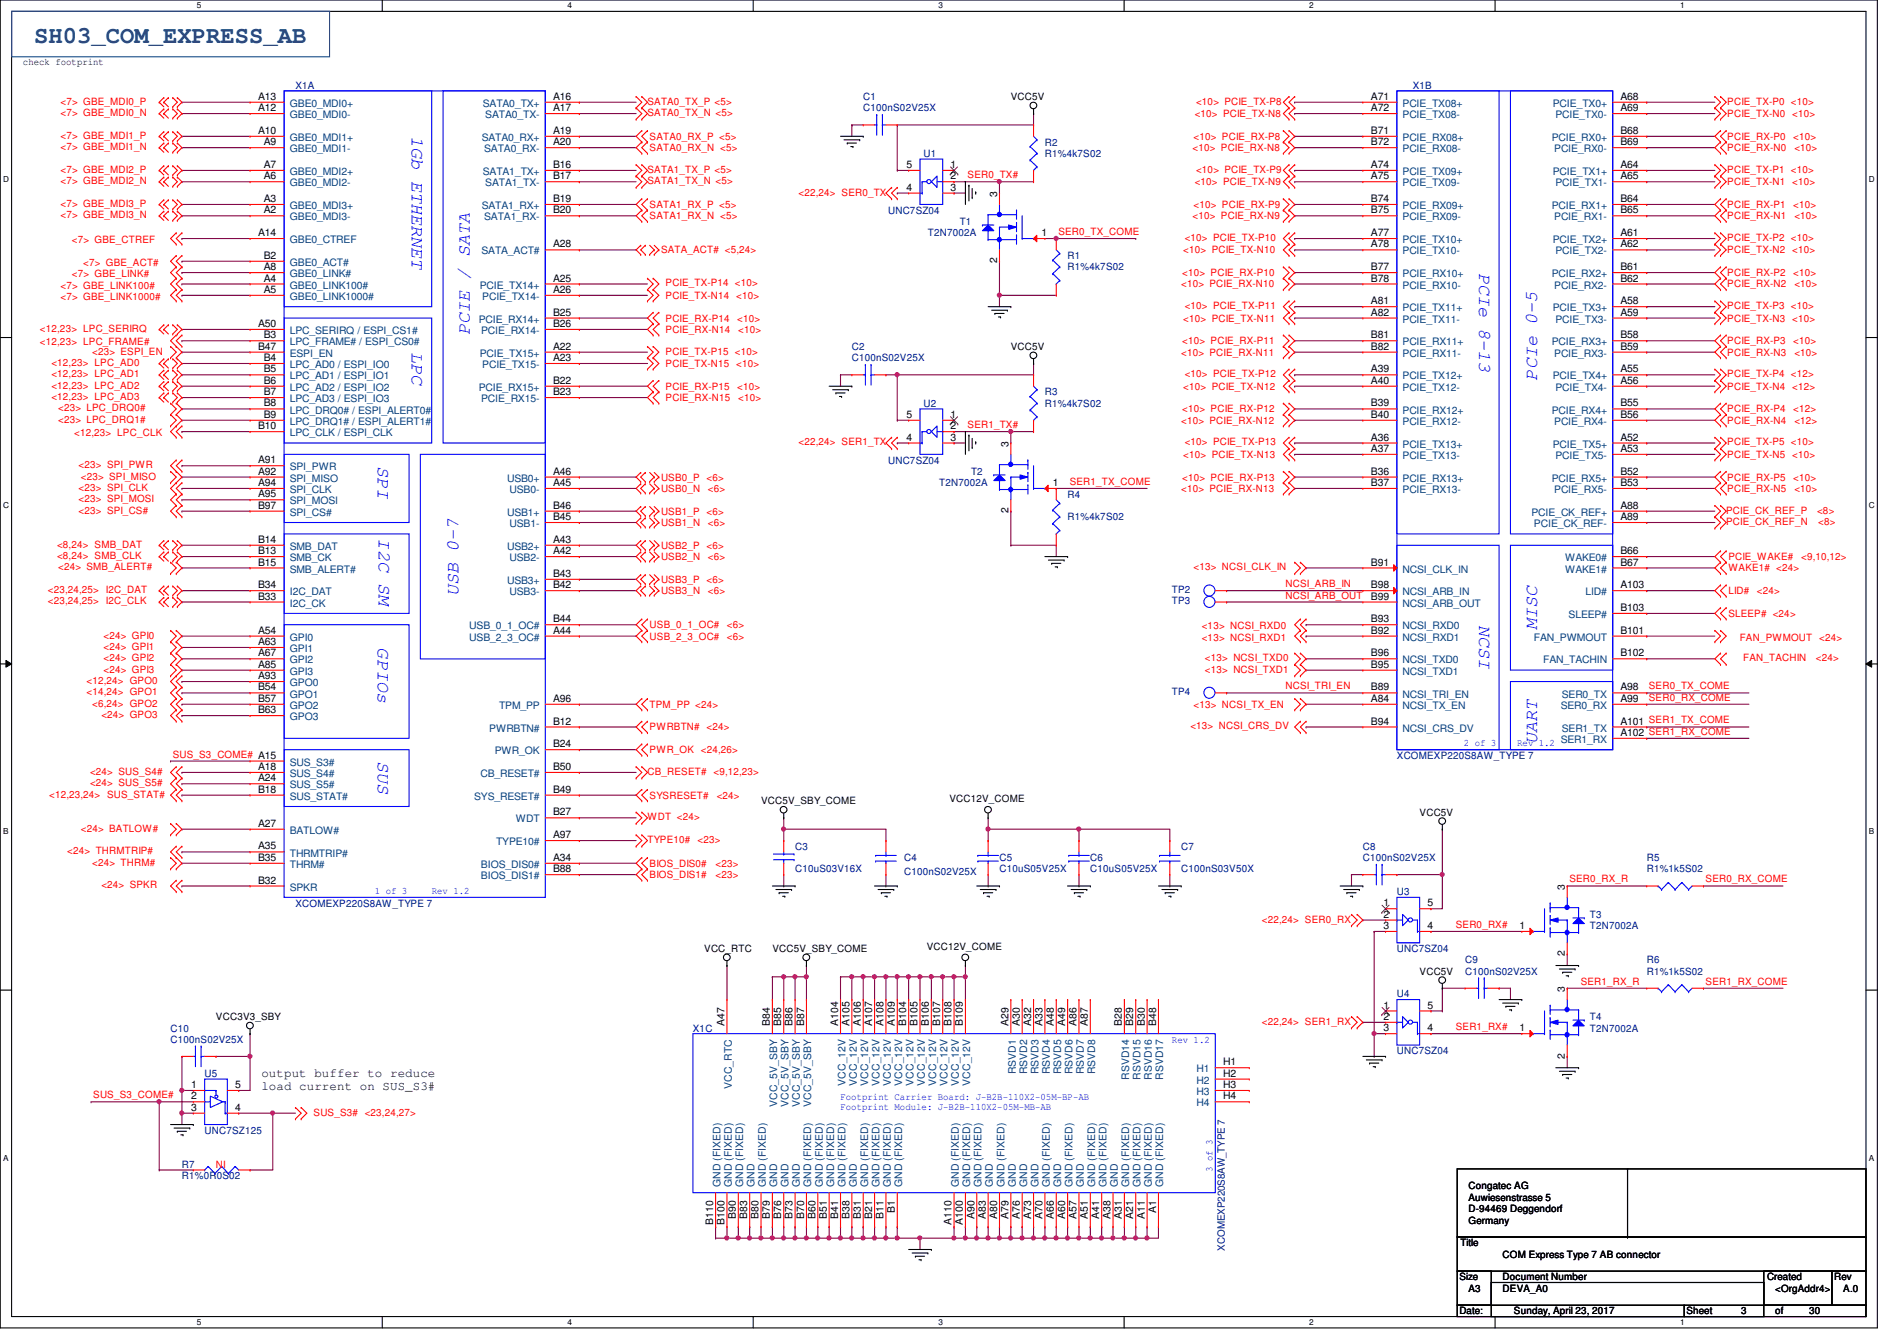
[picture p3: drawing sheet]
<svg xmlns="http://www.w3.org/2000/svg" width="297mm" height="210mm" viewBox="0 0 297 210" stroke-linecap="round" stroke-linejoin="round" font-family="sans-serif">
<defs><g id="words">
<text font-size="3.7" fill="#004080" x="5.4" y="6.7">SH03_COM_EXPRESS_AB</text>
<g font-size="2.8" fill="#00f">
<text x="64.5" y="21.3" transform="rotate(90 64.5 21.3)">1Gb ETHERNET</text>
<text x="231.6" y="42.7" transform="rotate(90 231.6 42.7)">PCIe 8-13</text>
<text x="73.6" y="52.5" transform="rotate(-90 73.6 52.5)">PCIE / SATA</text>
<text x="64.5" y="55.1" transform="rotate(90 64.5 55.1)">LPC</text>
<text x="240.7" y="59.6" transform="rotate(-90 240.7 59.6)">PCIe 0-5</text>
<text x="59.1" y="72.9" transform="rotate(90 59.1 72.9)">SPI</text>
<text x="59.3" y="84.3" transform="rotate(90 59.3 84.3)">I2C SM</text>
<text x="71.8" y="93.3" transform="rotate(-90 71.8 93.3)">USB 0-7</text>
<text x="59.1" y="101.3" transform="rotate(90 59.1 101.3)">GPIOs</text>
<text x="231.6" y="97.8" transform="rotate(90 231.6 97.8)">NCSI</text>
<text x="240.7" y="98.7" transform="rotate(-90 240.7 98.7)">MISC</text>
<text x="59.1" y="119.1" transform="rotate(90 59.1 119.1)">SUS</text>
<text x="240.7" y="116.5" transform="rotate(-90 240.7 116.5)">UART</text>
</g>
<g font-size="1.9">
<text x="40.9" y="168.7">output buffer to reduce</text>
<text x="40.9" y="170.6">load current on SUS_S3#</text>
</g>
<g font-size="1.6">
<text x="3.6" y="10.1">check footprint</text>
<text x="40.4" y="15.6">A13</text>
<text x="40.4" y="17.4">A12</text>
<text x="86.6" y="15.6">A16</text>
<text x="86.6" y="17.4">A17</text>
<text x="158.3" y="15.7">VCC5V</text>
<text x="214.7" y="15.6">A71</text>
<text x="214.7" y="17.4">A72</text>
<text x="253.7" y="15.6">A68</text>
<text x="253.7" y="17.4">A69</text>
<text x="40.4" y="21">A10</text>
<text x="41.3" y="22.7">A9</text>
<text x="86.6" y="21">A19</text>
<text x="86.6" y="22.7">A20</text>
<text x="214.7" y="22.7">B72</text>
<text x="214.7" y="21">B71</text>
<text x="253.7" y="21">B68</text>
<text x="253.7" y="22.7">B69</text>
<text x="41.3" y="26.3">A7</text>
<text x="41.3" y="28.1">A6</text>
<text x="86.6" y="26.3">B16</text>
<text x="86.6" y="28.1">B17</text>
<text x="141.9" y="29.8">4</text>
<text x="141.9" y="26.3">5</text>
<text x="148.8" y="26.3">1</text>
<text x="148.8" y="28.1">2</text>
<text x="148.8" y="29.8">3</text>
<text x="214.7" y="26.3">A74</text>
<text x="214.7" y="28.1">A75</text>
<text x="253.7" y="26.3">A64</text>
<text x="253.7" y="28.1">A65</text>
<text x="41.3" y="31.6">A3</text>
<text x="41.3" y="33.4">A2</text>
<text x="86.6" y="31.6">B19</text>
<text x="86.6" y="33.4">B20</text>
<text x="156.1" y="30.8" transform="rotate(-90 156.1 30.8)">3</text>
<text x="214.7" y="33.4">B75</text>
<text x="214.7" y="31.6">B74</text>
<text x="253.7" y="31.6">B64</text>
<text x="253.7" y="33.4">B65</text>
<text x="40.4" y="37">A14</text>
<text x="41.3" y="40.5">B2</text>
<text x="86.6" y="38.7">A28</text>
<text x="156.1" y="41.2" transform="rotate(-90 156.1 41.2)">2</text>
<text x="163.1" y="37">1</text>
<text x="214.7" y="38.7">A78</text>
<text x="214.7" y="37">A77</text>
<text x="253.7" y="37">A61</text>
<text x="253.7" y="38.7">A62</text>
<text x="41.3" y="42.3">A8</text>
<text x="41.3" y="44.1">A4</text>
<text x="41.3" y="45.8">A5</text>
<text x="86.6" y="44.1">A25</text>
<text x="86.6" y="45.8">A26</text>
<text x="214.7" y="42.3">B77</text>
<text x="214.7" y="44.1">B78</text>
<text x="214.7" y="47.6">A81</text>
<text x="253.7" y="42.3">B61</text>
<text x="253.7" y="44.1">B62</text>
<text x="253.7" y="47.6">A58</text>
<text x="40.4" y="51.2">A50</text>
<text x="41.3" y="53">B3</text>
<text x="86.6" y="49.4">B25</text>
<text x="86.6" y="51.2">B26</text>
<text x="214.7" y="53">B81</text>
<text x="214.7" y="49.4">A82</text>
<text x="253.7" y="49.4">A59</text>
<text x="253.7" y="53">B58</text>
<text x="40.4" y="54.7">B47</text>
<text x="41.3" y="56.5">B4</text>
<text x="41.3" y="58.3">B5</text>
<text x="86.6" y="54.7">A22</text>
<text x="86.6" y="56.5">A23</text>
<text x="158.3" y="54.8">VCC5V</text>
<text x="214.7" y="54.7">B82</text>
<text x="214.7" y="58.3">A39</text>
<text x="253.7" y="54.7">B59</text>
<text x="253.7" y="58.3">A55</text>
<text x="41.3" y="60.1">B6</text>
<text x="41.3" y="61.8">B7</text>
<text x="41.3" y="63.6">B8</text>
<text x="41.3" y="65.4">B9</text>
<text x="86.6" y="60.1">B22</text>
<text x="86.6" y="61.8">B23</text>
<text x="141.9" y="65.4">5</text>
<text x="148.8" y="65.4">1</text>
<text x="214.7" y="65.4">B40</text>
<text x="214.7" y="63.6">B39</text>
<text x="214.7" y="60.1">A40</text>
<text x="253.7" y="60.1">A56</text>
<text x="253.7" y="63.6">B55</text>
<text x="253.7" y="65.4">B56</text>
<text x="40.4" y="67.2">B10</text>
<text x="141.9" y="69">4</text>
<text x="148.8" y="67.2">2</text>
<text x="148.8" y="69">3</text>
<text x="157.9" y="69.9" transform="rotate(-90 157.9 69.9)">3</text>
<text x="214.7" y="70.7">A37</text>
<text x="214.7" y="69">A36</text>
<text x="253.7" y="69">A52</text>
<text x="253.7" y="70.7">A53</text>
<text x="40.4" y="74.3">A92</text>
<text x="40.4" y="72.5">A91</text>
<text x="40.4" y="77.9">A95</text>
<text x="40.4" y="76.1">A94</text>
<text x="86.6" y="74.3">A46</text>
<text x="86.6" y="76.1">A45</text>
<text x="164.8" y="76.1">1</text>
<text x="214.7" y="76.1">B37</text>
<text x="214.7" y="74.3">B36</text>
<text x="253.7" y="74.3">B52</text>
<text x="253.7" y="76.1">B53</text>
<text x="40.4" y="79.6">B97</text>
<text x="86.6" y="79.6">B46</text>
<text x="86.6" y="81.4">B45</text>
<text x="157.9" y="80.3" transform="rotate(-90 157.9 80.3)">2</text>
<text x="253.7" y="79.6">A88</text>
<text x="253.7" y="81.4">A89</text>
<text x="40.4" y="85">B14</text>
<text x="40.4" y="86.7">B13</text>
<text x="40.4" y="88.5">B15</text>
<text x="86.6" y="85">A43</text>
<text x="86.6" y="86.7">A42</text>
<text x="214.7" y="88.5">B91</text>
<text x="253.7" y="86.7">B66</text>
<text x="253.7" y="88.5">B67</text>
<text x="40.4" y="92.1">B34</text>
<text x="40.4" y="93.9">B33</text>
<text x="86.6" y="90.3">B43</text>
<text x="86.6" y="92.1">B42</text>
<text x="214.7" y="92.1">B98</text>
<text x="214.7" y="93.9">B99</text>
<text x="253.7" y="92.1">A103</text>
<text x="253.7" y="95.6">B103</text>
<text x="40.4" y="99.2">A54</text>
<text x="40.4" y="101">A63</text>
<text x="86.6" y="97.4">B44</text>
<text x="86.6" y="99.2">A44</text>
<text x="214.7" y="99.2">B92</text>
<text x="214.7" y="97.4">B93</text>
<text x="253.7" y="99.2">B101</text>
<text x="40.4" y="102.7">A67</text>
<text x="40.4" y="104.5">A85</text>
<text x="40.4" y="106.3">A93</text>
<text x="214.7" y="104.5">B95</text>
<text x="214.7" y="102.7">B96</text>
<text x="253.7" y="102.7">B102</text>
<text x="40.4" y="108.1">B54</text>
<text x="40.4" y="109.9">B57</text>
<text x="40.4" y="111.6">B63</text>
<text x="86.6" y="113.4">B12</text>
<text x="86.6" y="109.9">A96</text>
<text x="214.7" y="113.4">B94</text>
<text x="214.7" y="109.9">A84</text>
<text x="214.7" y="108.1">B89</text>
<text x="253.7" y="108.1">A98</text>
<text x="253.7" y="109.9">A99</text>
<text x="253.7" y="113.4">A101 SER1_TX_COME</text>
<text x="86.6" y="117">B24</text>
<text x="253.7" y="115.2">A102 SER1_RX_COME</text>
<text x="40.4" y="120.5">A18</text>
<text x="40.4" y="122.3">A24</text>
<text x="40.4" y="124.1">B18</text>
<text x="86.6" y="120.5">B50</text>
<text x="86.6" y="124.1">B49</text>
<text x="119.2" y="125.9">VCC5V_SBY_COME</text>
<text x="148.7" y="125.6">VCC12V_COME</text>
<text x="40.4" y="129.4">A27</text>
<text x="86.6" y="127.6">B27</text>
<text x="86.6" y="131.2">A97</text>
<text x="222.3" y="127.7">VCC5V</text>
<text x="40.4" y="133">A35</text>
<text x="40.4" y="134.7">B35</text>
<text x="86.6" y="134.7">A34</text>
<text x="86.6" y="136.5">B88</text>
<text x="40.4" y="138.3">B32</text>
<text x="216.6" y="141.9">1</text>
<text x="216.6" y="143.6">2</text>
<text x="223.5" y="141.9">5</text>
<text x="245" y="139.2" transform="rotate(-90 245 139.2)">3</text>
<text x="110.3" y="149">VCC_RTC</text>
<text x="120.9" y="149">VCC5V_SBY_COME</text>
<text x="145.1" y="148.7">VCC12V_COME</text>
<text x="216.6" y="145.4">3</text>
<text x="223.5" y="145.4">4</text>
<text x="238" y="145.4">1</text>
<text x="245" y="149.7" transform="rotate(-90 245 149.7)">2</text>
<text x="222.3" y="152.6">VCC5V</text>
<text x="245" y="155.2" transform="rotate(-90 245 155.2)">3</text>
<text x="33.8" y="159.7">VCC3V3_SBY</text>
<text x="113.5" y="160.6" transform="rotate(-90 113.5 160.6)">A47</text>
<text x="120.6" y="160.6" transform="rotate(-90 120.6 160.6)">B84</text>
<text x="122.3" y="160.6" transform="rotate(-90 122.3 160.6)">B85</text>
<text x="124.1" y="160.6" transform="rotate(-90 124.1 160.6)">B86</text>
<text x="125.9" y="160.6" transform="rotate(-90 125.9 160.6)">B87</text>
<text x="131.2" y="160.6" transform="rotate(-90 131.2 160.6)">A104</text>
<text x="133" y="160.6" transform="rotate(-90 133 160.6)">A105</text>
<text x="134.8" y="160.6" transform="rotate(-90 134.8 160.6)">A106</text>
<text x="136.6" y="160.6" transform="rotate(-90 136.6 160.6)">A107</text>
<text x="138.3" y="160.6" transform="rotate(-90 138.3 160.6)">A108</text>
<text x="140.1" y="160.6" transform="rotate(-90 140.1 160.6)">A109</text>
<text x="141.9" y="160.6" transform="rotate(-90 141.9 160.6)">B104</text>
<text x="143.7" y="160.6" transform="rotate(-90 143.7 160.6)">B105</text>
<text x="145.5" y="160.6" transform="rotate(-90 145.5 160.6)">B106</text>
<text x="147.2" y="160.6" transform="rotate(-90 147.2 160.6)">B107</text>
<text x="149" y="160.6" transform="rotate(-90 149 160.6)">B108</text>
<text x="150.8" y="160.6" transform="rotate(-90 150.8 160.6)">B109</text>
<text x="157.9" y="160.6" transform="rotate(-90 157.9 160.6)">A29</text>
<text x="159.7" y="160.6" transform="rotate(-90 159.7 160.6)">A30</text>
<text x="161.5" y="160.6" transform="rotate(-90 161.5 160.6)">A32</text>
<text x="163.2" y="160.6" transform="rotate(-90 163.2 160.6)">A33</text>
<text x="165" y="160.6" transform="rotate(-90 165 160.6)">A48</text>
<text x="166.8" y="160.6" transform="rotate(-90 166.8 160.6)">A49</text>
<text x="168.6" y="160.6" transform="rotate(-90 168.6 160.6)">A86</text>
<text x="170.3" y="160.6" transform="rotate(-90 170.3 160.6)">A87</text>
<text x="175.7" y="160.6" transform="rotate(-90 175.7 160.6)">B28</text>
<text x="177.5" y="160.6" transform="rotate(-90 177.5 160.6)">B29</text>
<text x="179.2" y="160.6" transform="rotate(-90 179.2 160.6)">B30</text>
<text x="181" y="160.6" transform="rotate(-90 181 160.6)">B48</text>
<text x="216.6" y="157.9">1</text>
<text x="216.6" y="159.6">2</text>
<text x="216.6" y="161.4">3</text>
<text x="223.5" y="161.4">4</text>
<text x="223.5" y="157.9">5</text>
<text x="238" y="161.4">1</text>
<text x="191.5" y="166.8">H1</text>
<text x="245" y="165.7" transform="rotate(-90 245 165.7)">2</text>
<text x="29.9" y="170.3">1</text>
<text x="29.9" y="172.1">2</text>
<text x="29.9" y="173.9">3</text>
<text x="36.8" y="173.9">4</text>
<text x="36.8" y="170.3">5</text>
<text x="191.5" y="168.5">H2</text>
<text x="191.5" y="170.3">H3</text>
<text x="191.5" y="172.1">H4</text>
<text x="111.7" y="191.7" transform="rotate(-90 111.7 191.7)">B110</text>
<text x="113.5" y="191.7" transform="rotate(-90 113.5 191.7)">B100</text>
<text x="115.2" y="190.8" transform="rotate(-90 115.2 190.8)">B90</text>
<text x="117" y="190.8" transform="rotate(-90 117 190.8)">B83</text>
<text x="118.8" y="190.8" transform="rotate(-90 118.8 190.8)">B80</text>
<text x="120.6" y="190.8" transform="rotate(-90 120.6 190.8)">B79</text>
<text x="122.3" y="190.8" transform="rotate(-90 122.3 190.8)">B76</text>
<text x="124.1" y="190.8" transform="rotate(-90 124.1 190.8)">B73</text>
<text x="125.9" y="190.8" transform="rotate(-90 125.9 190.8)">B70</text>
<text x="127.7" y="190.8" transform="rotate(-90 127.7 190.8)">B60</text>
<text x="129.5" y="190.8" transform="rotate(-90 129.5 190.8)">B51</text>
<text x="131.2" y="190.8" transform="rotate(-90 131.2 190.8)">B41</text>
<text x="133" y="190.8" transform="rotate(-90 133 190.8)">B38</text>
<text x="134.8" y="190.8" transform="rotate(-90 134.8 190.8)">B31</text>
<text x="136.6" y="190.8" transform="rotate(-90 136.6 190.8)">B21</text>
<text x="138.3" y="190.8" transform="rotate(-90 138.3 190.8)">B11</text>
<text x="140.1" y="189.9" transform="rotate(-90 140.1 189.9)">B1</text>
<text x="149" y="191.7" transform="rotate(-90 149 191.7)">A110</text>
<text x="150.8" y="191.7" transform="rotate(-90 150.8 191.7)">A100</text>
<text x="152.6" y="190.8" transform="rotate(-90 152.6 190.8)">A90</text>
<text x="154.3" y="190.8" transform="rotate(-90 154.3 190.8)">A83</text>
<text x="156.1" y="190.8" transform="rotate(-90 156.1 190.8)">A80</text>
<text x="157.9" y="190.8" transform="rotate(-90 157.9 190.8)">A79</text>
<text x="159.7" y="190.8" transform="rotate(-90 159.7 190.8)">A76</text>
<text x="161.5" y="190.8" transform="rotate(-90 161.5 190.8)">A73</text>
<text x="163.2" y="190.8" transform="rotate(-90 163.2 190.8)">A70</text>
<text x="165" y="190.8" transform="rotate(-90 165 190.8)">A66</text>
<text x="166.8" y="190.8" transform="rotate(-90 166.8 190.8)">A60</text>
<text x="168.6" y="190.8" transform="rotate(-90 168.6 190.8)">A57</text>
<text x="170.3" y="190.8" transform="rotate(-90 170.3 190.8)">A51</text>
<text x="172.1" y="190.8" transform="rotate(-90 172.1 190.8)">A41</text>
<text x="173.9" y="190.8" transform="rotate(-90 173.9 190.8)">A38</text>
<text x="175.7" y="190.8" transform="rotate(-90 175.7 190.8)">A31</text>
<text x="177.5" y="190.8" transform="rotate(-90 177.5 190.8)">A21</text>
<text x="179.2" y="190.8" transform="rotate(-90 179.2 190.8)">A11</text>
<text x="181" y="189.9" transform="rotate(-90 181 189.9)">A1</text>
<text x="230" y="186.2">Congatec AG</text>
<text x="230" y="188">Auwiesenstrasse 5</text>
<text x="230" y="189.7">D-94469 Deggendorf</text>
<text x="230" y="191.5">Germany</text>
<text x="228.7" y="195.1">Title</text>
<text x="235.3" y="196.8">COM Express Type 7 AB connector</text>
<text x="228.5" y="200.4">Size</text>
<text x="230" y="202.2">A3</text>
<text x="235.3" y="200.4">Document Number</text>
<text x="235.3" y="202.2">DEVA_A0</text>
<text x="276.7" y="200.4">Created</text>
<text x="278" y="202.2">&lt;OrgAddr4&gt;</text>
<text x="287.2" y="200.4">Rev</text>
<text x="288.6" y="202.2">A.0</text>
<text x="228.5" y="205.7">Date:</text>
<text x="237.1" y="205.7">Sunday, April 23, 2017</text>
<text x="264.1" y="205.7">Sheet</text>
<text x="272.6" y="205.7">3</text>
<text x="278" y="205.7">of</text>
<text x="283.3" y="205.7">30</text>
</g>
<g font-size="1.6" fill="#f00">
<text x="9.5" y="16.4">&lt;7&gt; GBE_MDI0_P</text>
<text x="101.4" y="16.4">SATA0_TX_P &lt;5&gt;</text>
<text x="187.3" y="16.4">&lt;10&gt; PCIE_TX-P8</text>
<text x="270.5" y="16.4">PCIE_TX-P0 &lt;10&gt;</text>
<text x="9.5" y="18.2">&lt;7&gt; GBE_MDI0_N</text>
<text x="9.5" y="21.7">&lt;7&gt; GBE_MDI1_P</text>
<text x="9.5" y="23.5">&lt;7&gt; GBE_MDI1_N</text>
<text x="101.4" y="18.2">SATA0_TX_N &lt;5&gt;</text>
<text x="101.7" y="21.9">SATA0_RX_P &lt;5&gt;</text>
<text x="101.7" y="23.7">SATA0_RX_N &lt;5&gt;</text>
<text x="186.7" y="23.7">&lt;10&gt; PCIE_RX-N8</text>
<text x="186.9" y="21.9">&lt;10&gt; PCIE_RX-P8</text>
<text x="187.1" y="18.3">&lt;10&gt; PCIE_TX-N8</text>
<text x="270.5" y="18.3">PCIE_TX-N0 &lt;10&gt;</text>
<text x="270.5" y="21.9">PCIE_RX-P0</text>
<text x="270.5" y="23.7">PCIE_RX-N0</text>
<text x="280.8" y="21.9">&lt;10&gt;</text>
<text x="281" y="23.7">&lt;10&gt;</text>
<text x="9.5" y="27.1">&lt;7&gt; GBE_MDI2_P</text>
<text x="9.5" y="28.8">&lt;7&gt; GBE_MDI2_N</text>
<text x="101.4" y="27.1">SATA1_TX_P &lt;5&gt;</text>
<text x="101.4" y="28.8">SATA1_TX_N &lt;5&gt;</text>
<text x="151.5" y="27.9">SER0_TX#</text>
<text x="187.1" y="29">&lt;10&gt; PCIE_TX-N9</text>
<text x="187.3" y="27.1">&lt;10&gt; PCIE_TX-P9</text>
<text x="270.5" y="29">PCIE_TX-N1 &lt;10&gt;</text>
<text x="270.5" y="27.1">PCIE_TX-P1 &lt;10&gt;</text>
<text x="9.5" y="32.4">&lt;7&gt; GBE_MDI3_P</text>
<text x="9.5" y="34.2">&lt;7&gt; GBE_MDI3_N</text>
<text x="101.7" y="32.6">SATA1_RX_P &lt;5&gt;</text>
<text x="101.7" y="34.3">SATA1_RX_N &lt;5&gt;</text>
<text x="125" y="30.6">&lt;22,24&gt; SER0_TX</text>
<text x="186.7" y="34.3">&lt;10&gt; PCIE_RX-N9</text>
<text x="186.9" y="32.6">&lt;10&gt; PCIE_RX-P9</text>
<text x="270.5" y="32.6">PCIE_RX-P1</text>
<text x="270.5" y="34.3">PCIE_RX-N1</text>
<text x="280.8" y="32.6">&lt;10&gt;</text>
<text x="281" y="34.3">&lt;10&gt;</text>
<text x="11.3" y="38.1">&lt;7&gt; GBE_CTREF</text>
<text x="13" y="41.6">&lt;7&gt; GBE_ACT#</text>
<text x="103.5" y="39.7">SATA_ACT# &lt;5,24&gt;</text>
<text x="165.7" y="36.8">SER0_TX_COME</text>
<text x="185.3" y="39.7">&lt;10&gt; PCIE_TX-N10</text>
<text x="185.5" y="37.7">&lt;10&gt; PCIE_TX-P10</text>
<text x="270.5" y="37.7">PCIE_TX-P2 &lt;10&gt;</text>
<text x="270.5" y="39.7">PCIE_TX-N2 &lt;10&gt;</text>
<text x="9.5" y="45.2">&lt;7&gt; GBE_LINK100#</text>
<text x="9.5" y="46.9">&lt;7&gt; GBE_LINK1000#</text>
<text x="11.3" y="43.4">&lt;7&gt; GBE_LINK#</text>
<text x="104.2" y="44.8">PCIE_TX-P14 &lt;10&gt;</text>
<text x="104.2" y="46.8">PCIE_TX-N14 &lt;10&gt;</text>
<text x="185" y="45">&lt;10&gt; PCIE_RX-N10</text>
<text x="185.1" y="43.2">&lt;10&gt; PCIE_RX-P10</text>
<text x="270.5" y="45">PCIE_RX-N2</text>
<text x="270.5" y="43.2">PCIE_RX-P2</text>
<text x="280.8" y="43.2">&lt;10&gt;</text>
<text x="281" y="45">&lt;10&gt;</text>
<text x="6.3" y="51.9">&lt;12,23&gt; LPC_SERIRQ</text>
<text x="104.2" y="52.1">PCIE_RX-N14</text>
<text x="104.2" y="50.3">PCIE_RX-P14</text>
<text x="115.4" y="50.3">&lt;10&gt;</text>
<text x="115.6" y="52.1">&lt;10&gt;</text>
<text x="185.1" y="53.9">&lt;10&gt; PCIE_RX-P11</text>
<text x="185.3" y="50.3">&lt;10&gt; PCIE_TX-N11</text>
<text x="185.5" y="48.4">&lt;10&gt; PCIE_TX-P11</text>
<text x="270.5" y="50.3">PCIE_TX-N3 &lt;10&gt;</text>
<text x="270.5" y="48.4">PCIE_TX-P3 &lt;10&gt;</text>
<text x="270.5" y="53.9">PCIE_RX-P3</text>
<text x="280.8" y="53.9">&lt;10&gt;</text>
<text x="6.3" y="54.1">&lt;12,23&gt; LPC_FRAME#</text>
<text x="8" y="57.3">&lt;12,23&gt; LPC_AD0</text>
<text x="8" y="59.1">&lt;12,23&gt; LPC_AD1</text>
<text x="14.4" y="55.5">&lt;23&gt; ESPI_EN</text>
<text x="104.2" y="55.5">PCIE_TX-P15 &lt;10&gt;</text>
<text x="104.2" y="57.4">PCIE_TX-N15 &lt;10&gt;</text>
<text x="185" y="55.7">&lt;10&gt; PCIE_RX-N11</text>
<text x="185.5" y="59.1">&lt;10&gt; PCIE_TX-P12</text>
<text x="270.5" y="55.7">PCIE_RX-N3</text>
<text x="270.5" y="59.1">PCIE_TX-P4 &lt;12&gt;</text>
<text x="281" y="55.7">&lt;10&gt;</text>
<text x="8" y="60.8">&lt;12,23&gt; LPC_AD2</text>
<text x="8" y="62.6">&lt;12,23&gt; LPC_AD3</text>
<text x="9.1" y="64.4">&lt;23&gt; LPC_DRQ0#</text>
<text x="104.2" y="62.8">PCIE_RX-N15</text>
<text x="104.2" y="61">PCIE_RX-P15</text>
<text x="115.4" y="61">&lt;10&gt;</text>
<text x="115.6" y="62.8">&lt;10&gt;</text>
<text x="185.1" y="64.6">&lt;10&gt; PCIE_RX-P12</text>
<text x="185.3" y="61">&lt;10&gt; PCIE_TX-N12</text>
<text x="270.5" y="61">PCIE_TX-N4 &lt;12&gt;</text>
<text x="270.5" y="64.6">PCIE_RX-P4</text>
<text x="280.8" y="64.6">&lt;12&gt;</text>
<text x="9.1" y="66.2">&lt;23&gt; LPC_DRQ1#</text>
<text x="11.6" y="68.3">&lt;12,23&gt; LPC_CLK</text>
<text x="125" y="69.7">&lt;22,24&gt; SER1_TX</text>
<text x="151.5" y="67">SER1_TX#</text>
<text x="185" y="66.3">&lt;10&gt; PCIE_RX-N12</text>
<text x="185.3" y="71.7">&lt;10&gt; PCIE_TX-N13</text>
<text x="185.5" y="69.7">&lt;10&gt; PCIE_TX-P13</text>
<text x="270.5" y="66.3">PCIE_RX-N4</text>
<text x="270.5" y="71.7">PCIE_TX-N5 &lt;10&gt;</text>
<text x="270.5" y="69.7">PCIE_TX-P5 &lt;10&gt;</text>
<text x="281" y="66.3">&lt;12&gt;</text>
<text x="12.3" y="76.8">&lt;23&gt; SPI_CLK</text>
<text x="12.3" y="73.3">&lt;23&gt; SPI_PWR</text>
<text x="12.7" y="75.1">&lt;23&gt; SPI_MISO</text>
<text x="103.5" y="75.2">USB0_P &lt;6&gt;</text>
<text x="103.5" y="77">USB0_N</text>
<text x="110.8" y="77">&lt;6&gt;</text>
<text x="167.5" y="75.9">SER1_TX_COME</text>
<text x="185" y="77">&lt;10&gt; PCIE_RX-N13</text>
<text x="185.1" y="75.2">&lt;10&gt; PCIE_RX-P13</text>
<text x="270.5" y="75.2">PCIE_RX-P5</text>
<text x="270.5" y="77">PCIE_RX-N5</text>
<text x="280.8" y="75.2">&lt;10&gt;</text>
<text x="281" y="77">&lt;10&gt;</text>
<text x="12.3" y="78.6">&lt;23&gt; SPI_MOSI</text>
<text x="12.3" y="80.4">&lt;23&gt; SPI_CS#</text>
<text x="103.5" y="80.6">USB1_P &lt;6&gt;</text>
<text x="103.5" y="82.3">USB1_N</text>
<text x="110.8" y="82.3">&lt;6&gt;</text>
<text x="270.3" y="80.4">PCIE_CK_REF_P</text>
<text x="270.3" y="82.2">PCIE_CK_REF_N</text>
<text x="284.5" y="80.4">&lt;8&gt;</text>
<text x="284.7" y="82.2">&lt;8&gt;</text>
<text x="8.9" y="85.7">&lt;8,24&gt; SMB_DAT</text>
<text x="8.9" y="87.5">&lt;8,24&gt; SMB_CLK</text>
<text x="9.1" y="89.3">&lt;24&gt; SMB_ALERT#</text>
<text x="103.5" y="85.9">USB2_P &lt;6&gt;</text>
<text x="103.5" y="87.7">USB2_N</text>
<text x="110.8" y="87.7">&lt;6&gt;</text>
<text x="186.9" y="89.3">&lt;13&gt; NCSI_CLK_IN</text>
<text x="270.6" y="87.7">PCIE_WAKE#</text>
<text x="270.6" y="89.5">WAKE1# &lt;24&gt;</text>
<text x="282" y="87.7">&lt;9,10,12&gt;</text>
<text x="7.5" y="92.8">&lt;23,24,25&gt; I2C_DAT</text>
<text x="7.5" y="94.6">&lt;23,24,25&gt; I2C_CLK</text>
<text x="103.5" y="91.2">USB3_P &lt;6&gt;</text>
<text x="103.5" y="93">USB3_N</text>
<text x="110.8" y="93">&lt;6&gt;</text>
<text x="201.3" y="91.9">NCSI_ARB_IN</text>
<text x="201.3" y="93.7">NCSI_ARB_OUT</text>
<text x="270.6" y="93">LID#</text>
<text x="275.1" y="93">&lt;24&gt;</text>
<text x="16.2" y="101.7">&lt;24&gt; GPI1</text>
<text x="16.2" y="99.9">&lt;24&gt; GPI0</text>
<text x="101.7" y="98.3">USB_0_1_OC#</text>
<text x="101.7" y="100.1">USB_2_3_OC#</text>
<text x="113.8" y="98.3">&lt;6&gt;</text>
<text x="113.8" y="100.1">&lt;6&gt;</text>
<text x="188.2" y="98.5">&lt;13&gt; NCSI_RXD0</text>
<text x="188.2" y="100.3">&lt;13&gt; NCSI_RXD1</text>
<text x="270.6" y="96.6">SLEEP# &lt;24&gt;</text>
<text x="272.4" y="100.3">FAN_PWMOUT &lt;24&gt;</text>
<text x="13.5" y="107.1">&lt;12,24&gt; GPO0</text>
<text x="16.2" y="105.3">&lt;24&gt; GPI3</text>
<text x="16.2" y="103.5">&lt;24&gt; GPI2</text>
<text x="188.7" y="103.5">&lt;13&gt; NCSI_TXD0</text>
<text x="188.7" y="105.3">&lt;13&gt; NCSI_TXD1</text>
<text x="201.3" y="107.9">NCSI_TRI_EN</text>
<text x="258.2" y="107.9">SER0_TX_COME</text>
<text x="273" y="103.5">FAN_TACHIN</text>
<text x="284.3" y="103.5">&lt;24&gt;</text>
<text x="13.5" y="108.8">&lt;14,24&gt; GPO1</text>
<text x="14.4" y="110.6">&lt;6,24&gt; GPO2</text>
<text x="15.9" y="112.4">&lt;24&gt; GPO3</text>
<text x="101.7" y="110.8">TPM_PP &lt;24&gt;</text>
<text x="186.9" y="110.8">&lt;13&gt; NCSI_TX_EN</text>
<text x="258.2" y="109.7">SER0_RX_COME</text>
<text x="27" y="118.6">SUS_S3_COME# A15</text>
<text x="101.7" y="114.3">PWRBTN# &lt;24&gt;</text>
<text x="101.7" y="117.9">PWR_OK &lt;24,26&gt;</text>
<text x="186.4" y="114.2">&lt;13&gt; NCSI_CRS_DV</text>
<text x="7.7" y="124.8">&lt;12,23,24&gt; SUS_STAT#</text>
<text x="14.1" y="121.3">&lt;24&gt; SUS_S4#</text>
<text x="14.1" y="123.1">&lt;24&gt; SUS_S5#</text>
<text x="101.4" y="121.3">CB_RESET# &lt;9,12,23&gt;</text>
<text x="101.7" y="125">SYSRESET#</text>
<text x="112.2" y="125">&lt;24&gt;</text>
<text x="12.7" y="130.2">&lt;24&gt; BATLOW#</text>
<text x="101.4" y="128.4">WDT &lt;24&gt;</text>
<text x="101.4" y="132">TYPE10#</text>
<text x="109.2" y="132">&lt;23&gt;</text>
<text x="10.5" y="133.7">&lt;24&gt; THRMTRIP#</text>
<text x="14.4" y="135.5">&lt;24&gt; THRM#</text>
<text x="101.7" y="135.7">BIOS_DIS0#</text>
<text x="101.7" y="137.5">BIOS_DIS1#</text>
<text x="112.1" y="135.7">&lt;23&gt;</text>
<text x="112.1" y="137.5">&lt;23&gt;</text>
<text x="15.9" y="139.1">&lt;24&gt; SPKR</text>
<text x="245.7" y="138.1">SER0_RX_R</text>
<text x="267.1" y="138.1">SER0_RX_COME</text>
<text x="197.6" y="144.4">&lt;22,24&gt; SER0_RX</text>
<text x="228" y="145.2">SER0_RX#</text>
<text x="247.5" y="154.1">SER1_RX_R</text>
<text x="267.1" y="154.1">SER1_RX_COME</text>
<text x="197.6" y="160.4">&lt;22,24&gt; SER1_RX</text>
<text x="228" y="161.2">SER1_RX#</text>
<text x="14.6" y="171.9">SUS_S3_COME#</text>
<text x="49.1" y="174.6">SUS_S3# &lt;23,24,27&gt;</text>
<text x="33.8" y="182.8">NI</text>
</g>
<g font-size="1.6" fill="#004080">
<text x="45.4" y="16.7">GBE0_MDI0+</text>
<text x="75.6" y="16.7">SATA0_TX+</text>
<text x="219.6" y="16.7">PCIE_TX08+</text>
<text x="243.2" y="16.7">PCIE_TX0+</text>
<text x="45.4" y="18.5">GBE0_MDI0-</text>
<text x="45.4" y="22.1">GBE0_MDI1+</text>
<text x="45.4" y="23.8">GBE0_MDI1-</text>
<text x="75.4" y="22.1">SATA0_RX+</text>
<text x="75.8" y="23.8">SATA0_RX-</text>
<text x="76" y="18.5">SATA0_TX-</text>
<text x="219.6" y="23.8">PCIE_RX08-</text>
<text x="219.6" y="18.5">PCIE_TX08-</text>
<text x="219.6" y="22.1">PCIE_RX08+</text>
<text x="243" y="22.1">PCIE_RX0+</text>
<text x="243.4" y="23.8">PCIE_RX0-</text>
<text x="243.5" y="18.5">PCIE_TX0-</text>
<text x="45.4" y="27.4">GBE0_MDI2+</text>
<text x="45.4" y="29.2">GBE0_MDI2-</text>
<text x="75.6" y="27.4">SATA1_TX+</text>
<text x="76" y="29.2">SATA1_TX-</text>
<text x="219.6" y="27.4">PCIE_TX09+</text>
<text x="219.6" y="29.2">PCIE_TX09-</text>
<text x="243.2" y="27.4">PCIE_TX1+</text>
<text x="243.5" y="29.2">PCIE_TX1-</text>
<text x="45.4" y="32.7">GBE0_MDI3+</text>
<text x="45.4" y="34.5">GBE0_MDI3-</text>
<text x="75.4" y="32.7">SATA1_RX+</text>
<text x="75.8" y="34.5">SATA1_RX-</text>
<text x="219.6" y="34.5">PCIE_RX09-</text>
<text x="219.6" y="32.7">PCIE_RX09+</text>
<text x="243" y="32.7">PCIE_RX1+</text>
<text x="243.4" y="34.5">PCIE_RX1-</text>
<text x="45.4" y="38.1">GBE0_CTREF</text>
<text x="45.4" y="41.6">GBE0_ACT#</text>
<text x="75.4" y="39.8">SATA_ACT#</text>
<text x="219.6" y="39.8">PCIE_TX10-</text>
<text x="219.6" y="38.1">PCIE_TX10+</text>
<text x="243.2" y="38.1">PCIE_TX2+</text>
<text x="243.5" y="39.8">PCIE_TX2-</text>
<text x="45.4" y="43.4">GBE0_LINK#</text>
<text x="45.4" y="45.2">GBE0_LINK100#</text>
<text x="45.4" y="46.9">GBE0_LINK1000#</text>
<text x="75.1" y="45.2">PCIE_TX14+</text>
<text x="75.5" y="46.9">PCIE_TX14-</text>
<text x="219.6" y="43.4">PCIE_RX10+</text>
<text x="219.6" y="45.2">PCIE_RX10-</text>
<text x="243" y="43.4">PCIE_RX2+</text>
<text x="243.4" y="45.2">PCIE_RX2-</text>
<text x="45.4" y="52.3">LPC_SERIRQ / ESPI_CS1#</text>
<text x="75" y="50.5">PCIE_RX14+</text>
<text x="75.4" y="52.3">PCIE_RX14-</text>
<text x="219.6" y="50.5">PCIE_TX11-</text>
<text x="219.6" y="48.7">PCIE_TX11+</text>
<text x="243.2" y="48.7">PCIE_TX3+</text>
<text x="243.5" y="50.5">PCIE_TX3-</text>
<text x="45.4" y="54.1">LPC_FRAME# / ESPI_CS0#</text>
<text x="45.4" y="57.6">LPC_AD0 / ESPI_IO0</text>
<text x="45.4" y="59.4">LPC_AD1 / ESPI_IO1</text>
<text x="45.4" y="55.8">ESPI_EN</text>
<text x="75.1" y="55.8">PCIE_TX15+</text>
<text x="75.5" y="57.6">PCIE_TX15-</text>
<text x="219.6" y="55.8">PCIE_RX11-</text>
<text x="219.6" y="54.1">PCIE_RX11+</text>
<text x="219.6" y="59.4">PCIE_TX12+</text>
<text x="243" y="54.1">PCIE_RX3+</text>
<text x="243.2" y="59.4">PCIE_TX4+</text>
<text x="243.4" y="55.8">PCIE_RX3-</text>
<text x="45.4" y="61.2">LPC_AD2 / ESPI_IO2</text>
<text x="45.4" y="62.9">LPC_AD3 / ESPI_IO3</text>
<text x="45.4" y="64.7">LPC_DRQ0# / ESPI_ALERT0#</text>
<text x="75" y="61.2">PCIE_RX15+</text>
<text x="75.4" y="62.9">PCIE_RX15-</text>
<text x="219.6" y="64.7">PCIE_RX12+</text>
<text x="219.6" y="61.2">PCIE_TX12-</text>
<text x="243" y="64.7">PCIE_RX4+</text>
<text x="243.5" y="61.2">PCIE_TX4-</text>
<text x="45.4" y="66.5">LPC_DRQ1# / ESPI_ALERT1#</text>
<text x="45.4" y="68.3">LPC_CLK / ESPI_CLK</text>
<text x="219.6" y="66.5">PCIE_RX12-</text>
<text x="219.6" y="71.8">PCIE_TX13-</text>
<text x="219.6" y="70.1">PCIE_TX13+</text>
<text x="243.2" y="70.1">PCIE_TX5+</text>
<text x="243.4" y="66.5">PCIE_RX4-</text>
<text x="243.5" y="71.8">PCIE_TX5-</text>
<text x="45.4" y="75.4">SPI_MISO</text>
<text x="45.4" y="73.6">SPI_PWR</text>
<text x="45.4" y="77.2">SPI_CLK</text>
<text x="79.4" y="75.4">USB0+</text>
<text x="79.8" y="77.2">USB0-</text>
<text x="219.6" y="77.2">PCIE_RX13-</text>
<text x="219.6" y="75.4">PCIE_RX13+</text>
<text x="243" y="75.4">PCIE_RX5+</text>
<text x="243.4" y="77.2">PCIE_RX5-</text>
<text x="45.4" y="79">SPI_MOSI</text>
<text x="45.4" y="80.7">SPI_CS#</text>
<text x="79.4" y="80.7">USB1+</text>
<text x="79.8" y="82.5">USB1-</text>
<text x="239.8" y="80.7">PCIE_CK_REF+</text>
<text x="240.2" y="82.5">PCIE_CK_REF-</text>
<text x="45.4" y="86.1">SMB_DAT</text>
<text x="45.4" y="87.8">SMB_CK</text>
<text x="45.4" y="89.6">SMB_ALERT#</text>
<text x="79.4" y="86.1">USB2+</text>
<text x="79.8" y="87.8">USB2-</text>
<text x="219.6" y="89.6">NCSI_CLK_IN</text>
<text x="245.1" y="87.8">WAKE0#</text>
<text x="245.1" y="89.6">WAKE1#</text>
<text x="45.4" y="93.2">I2C_DAT</text>
<text x="45.4" y="95">I2C_CK</text>
<text x="79.4" y="91.4">USB3+</text>
<text x="79.8" y="93.2">USB3-</text>
<text x="219.6" y="93.2">NCSI_ARB_IN</text>
<text x="219.6" y="95">NCSI_ARB_OUT</text>
<text x="248.2" y="93.2">LID#</text>
<text x="45.4" y="100.3">GPI0</text>
<text x="73.5" y="98.5">USB_0_1_OC#</text>
<text x="73.5" y="100.3">USB_2_3_OC#</text>
<text x="219.6" y="100.3">NCSI_RXD1</text>
<text x="219.6" y="98.5">NCSI_RXD0</text>
<text x="240.2" y="100.3">FAN_PWMOUT</text>
<text x="245.6" y="96.7">SLEEP#</text>
<text x="45.4" y="102.1">GPI1</text>
<text x="45.4" y="103.8">GPI2</text>
<text x="45.4" y="105.6">GPI3</text>
<text x="45.4" y="107.4">GPO0</text>
<text x="219.6" y="105.6">NCSI_TXD1</text>
<text x="219.6" y="103.8">NCSI_TXD0</text>
<text x="241.6" y="103.8">FAN_TACHIN</text>
<text x="45.4" y="109.2">GPO1</text>
<text x="45.4" y="111">GPO2</text>
<text x="45.4" y="112.7">GPO3</text>
<text x="78.1" y="111">TPM_PP</text>
<text x="219.6" y="111">NCSI_TX_EN</text>
<text x="219.6" y="109.2">NCSI_TRI_EN</text>
<text x="244.4" y="111">SER0_RX</text>
<text x="244.6" y="109.2">SER0_TX</text>
<text x="45.4" y="119.8">SUS_S3#</text>
<text x="76.6" y="114.5">PWRBTN#</text>
<text x="77.5" y="118.1">PWR_OK</text>
<text x="219.6" y="114.5">NCSI_CRS_DV</text>
<text x="244.4" y="116.3">SER1_RX</text>
<text x="244.6" y="114.5">SER1_TX</text>
<text x="45.4" y="121.6">SUS_S4#</text>
<text x="45.4" y="123.4">SUS_S5#</text>
<text x="45.4" y="125.2">SUS_STAT#</text>
<text x="74.2" y="125.2">SYS_RESET#</text>
<text x="75.2" y="121.6">CB_RESET#</text>
<text x="45.4" y="130.5">BATLOW#</text>
<text x="80.8" y="128.7">WDT</text>
<text x="45.4" y="134.1">THRMTRIP#</text>
<text x="45.4" y="135.8">THRM#</text>
<text x="75.3" y="135.8">BIOS_DIS0#</text>
<text x="75.3" y="137.6">BIOS_DIS1#</text>
<text x="77.7" y="132.3">TYPE10#</text>
<text x="45.4" y="139.4">SPKR</text>
<text x="187.4" y="167.9">H1</text>
<text x="114.6" y="170.4" transform="rotate(-90 114.6 170.4)">VCC_RTC</text>
<text x="121.7" y="173.2" transform="rotate(-90 121.7 173.2)">VCC_5V_SBY</text>
<text x="123.5" y="173.2" transform="rotate(-90 123.5 173.2)">VCC_5V_SBY</text>
<text x="125.3" y="173.2" transform="rotate(-90 125.3 173.2)">VCC_5V_SBY</text>
<text x="127" y="173.2" transform="rotate(-90 127 173.2)">VCC_5V_SBY</text>
<text x="132.4" y="169.9" transform="rotate(-90 132.4 169.9)">VCC_12V</text>
<text x="134.2" y="169.9" transform="rotate(-90 134.2 169.9)">VCC_12V</text>
<text x="135.9" y="169.9" transform="rotate(-90 135.9 169.9)">VCC_12V</text>
<text x="137.7" y="169.9" transform="rotate(-90 137.7 169.9)">VCC_12V</text>
<text x="139.5" y="169.9" transform="rotate(-90 139.5 169.9)">VCC_12V</text>
<text x="141.3" y="169.9" transform="rotate(-90 141.3 169.9)">VCC_12V</text>
<text x="143" y="169.9" transform="rotate(-90 143 169.9)">VCC_12V</text>
<text x="144.8" y="169.9" transform="rotate(-90 144.8 169.9)">VCC_12V</text>
<text x="146.6" y="169.9" transform="rotate(-90 146.6 169.9)">VCC_12V</text>
<text x="148.4" y="169.9" transform="rotate(-90 148.4 169.9)">VCC_12V</text>
<text x="150.2" y="169.9" transform="rotate(-90 150.2 169.9)">VCC_12V</text>
<text x="151.9" y="169.9" transform="rotate(-90 151.9 169.9)">VCC_12V</text>
<text x="159" y="168.1" transform="rotate(-90 159 168.1)">RSVD1</text>
<text x="160.8" y="168.1" transform="rotate(-90 160.8 168.1)">RSVD2</text>
<text x="162.6" y="168.1" transform="rotate(-90 162.6 168.1)">RSVD3</text>
<text x="164.4" y="168.1" transform="rotate(-90 164.4 168.1)">RSVD4</text>
<text x="166.2" y="168.1" transform="rotate(-90 166.2 168.1)">RSVD5</text>
<text x="167.9" y="168.1" transform="rotate(-90 167.9 168.1)">RSVD6</text>
<text x="169.7" y="168.1" transform="rotate(-90 169.7 168.1)">RSVD7</text>
<text x="171.5" y="168.1" transform="rotate(-90 171.5 168.1)">RSVD8</text>
<text x="176.8" y="169" transform="rotate(-90 176.8 169)">RSVD14</text>
<text x="178.6" y="169" transform="rotate(-90 178.6 169)">RSVD15</text>
<text x="180.4" y="169" transform="rotate(-90 180.4 169)">RSVD16</text>
<text x="182.2" y="169" transform="rotate(-90 182.2 169)">RSVD17</text>
<text x="187.4" y="169.6">H2</text>
<text x="187.4" y="171.4">H3</text>
<text x="187.4" y="173.2">H4</text>
<text x="112.8" y="185.8" transform="rotate(-90 112.8 185.8)">GND (FIXED)</text>
<text x="114.6" y="185.8" transform="rotate(-90 114.6 185.8)">GND (FIXED)</text>
<text x="116.4" y="185.8" transform="rotate(-90 116.4 185.8)">GND (FIXED)</text>
<text x="118.1" y="185.8" transform="rotate(-90 118.1 185.8)">GND</text>
<text x="119.9" y="185.8" transform="rotate(-90 119.9 185.8)">GND (FIXED)</text>
<text x="121.7" y="185.8" transform="rotate(-90 121.7 185.8)">GND</text>
<text x="123.5" y="185.8" transform="rotate(-90 123.5 185.8)">GND</text>
<text x="125.3" y="185.8" transform="rotate(-90 125.3 185.8)">GND</text>
<text x="127" y="185.8" transform="rotate(-90 127 185.8)">GND (FIXED)</text>
<text x="128.8" y="185.8" transform="rotate(-90 128.8 185.8)">GND (FIXED)</text>
<text x="130.6" y="185.8" transform="rotate(-90 130.6 185.8)">GND (FIXED)</text>
<text x="132.4" y="185.8" transform="rotate(-90 132.4 185.8)">GND (FIXED)</text>
<text x="134.2" y="185.8" transform="rotate(-90 134.2 185.8)">GND</text>
<text x="135.9" y="185.8" transform="rotate(-90 135.9 185.8)">GND (FIXED)</text>
<text x="137.7" y="185.8" transform="rotate(-90 137.7 185.8)">GND (FIXED)</text>
<text x="139.5" y="185.8" transform="rotate(-90 139.5 185.8)">GND (FIXED)</text>
<text x="141.3" y="185.8" transform="rotate(-90 141.3 185.8)">GND (FIXED)</text>
<text x="150.2" y="185.8" transform="rotate(-90 150.2 185.8)">GND (FIXED)</text>
<text x="151.9" y="185.8" transform="rotate(-90 151.9 185.8)">GND (FIXED)</text>
<text x="153.7" y="185.8" transform="rotate(-90 153.7 185.8)">GND (FIXED)</text>
<text x="155.5" y="185.8" transform="rotate(-90 155.5 185.8)">GND</text>
<text x="157.3" y="185.8" transform="rotate(-90 157.3 185.8)">GND (FIXED)</text>
<text x="159" y="185.8" transform="rotate(-90 159 185.8)">GND</text>
<text x="160.8" y="185.8" transform="rotate(-90 160.8 185.8)">GND</text>
<text x="162.6" y="185.8" transform="rotate(-90 162.6 185.8)">GND</text>
<text x="164.4" y="185.8" transform="rotate(-90 164.4 185.8)">GND (FIXED)</text>
<text x="166.2" y="185.8" transform="rotate(-90 166.2 185.8)">GND</text>
<text x="167.9" y="185.8" transform="rotate(-90 167.9 185.8)">GND (FIXED)</text>
<text x="169.7" y="185.8" transform="rotate(-90 169.7 185.8)">GND</text>
<text x="171.5" y="185.8" transform="rotate(-90 171.5 185.8)">GND (FIXED)</text>
<text x="173.3" y="185.8" transform="rotate(-90 173.3 185.8)">GND (FIXED)</text>
<text x="175" y="185.8" transform="rotate(-90 175 185.8)">GND</text>
<text x="176.8" y="185.8" transform="rotate(-90 176.8 185.8)">GND (FIXED)</text>
<text x="178.6" y="185.8" transform="rotate(-90 178.6 185.8)">GND (FIXED)</text>
<text x="180.4" y="185.8" transform="rotate(-90 180.4 185.8)">GND (FIXED)</text>
<text x="182.2" y="185.8" transform="rotate(-90 182.2 185.8)">GND (FIXED)</text>
</g>
<g font-size="1.6" fill="#000080">
<text x="46.3" y="13.9">X1A</text>
<text x="135.2" y="15.7">C1</text>
<text x="135.2" y="17.4">C100nS02V25X</text>
<text x="221.2" y="13.9">X1B</text>
<text x="163.6" y="22.8">R2</text>
<text x="144.6" y="24.6">U1</text>
<text x="163.6" y="24.6">R1%4k7S02</text>
<text x="139.1" y="33.4">UNC7SZ04</text>
<text x="150.3" y="35.2">T1</text>
<text x="145.3" y="37">T2N7002A</text>
<text x="167.2" y="40.6">R1</text>
<text x="167.2" y="42.3">R1%4k7S02</text>
<text x="133.4" y="54.8">C2</text>
<text x="133.4" y="56.6">C100nS02V25X</text>
<text x="144.6" y="63.7">U2</text>
<text x="163.6" y="61.9">R3</text>
<text x="163.6" y="63.7">R1%4k7S02</text>
<text x="139.1" y="72.6">UNC7SZ04</text>
<text x="147.1" y="76.1">T2N7002A</text>
<text x="152.1" y="74.3">T2</text>
<text x="167.2" y="77.9">R4</text>
<text x="167.2" y="81.4">R1%4k7S02</text>
<text x="183.5" y="94.6">TP3</text>
<text x="183.5" y="92.8">TP2</text>
<text x="183.5" y="108.8">TP4</text>
<text x="218.7" y="118.8">XCOMEXP220S8AW_TYPE 7</text>
<text x="124.5" y="133">C3</text>
<text x="124.5" y="136.6">C10uS03V16X</text>
<text x="141.6" y="134.8">C4</text>
<text x="141.6" y="136.9">C100nS02V25X</text>
<text x="156.5" y="134.8">C5</text>
<text x="156.5" y="136.6">C10uS05V25X</text>
<text x="170.7" y="134.8">C6</text>
<text x="170.7" y="136.6">C10uS05V25X</text>
<text x="185" y="133">C7</text>
<text x="185" y="136.6">C100nS03V50X</text>
<text x="213.4" y="133">C8</text>
<text x="213.4" y="134.8">C100nS02V25X</text>
<text x="257.8" y="134.8">R5</text>
<text x="257.8" y="136.6">R1%1k5S02</text>
<text x="46.3" y="141.9">XCOMEXP220S8AW_TYPE 7</text>
<text x="218.7" y="140.1">U3</text>
<text x="249" y="143.7">T3</text>
<text x="218.7" y="149">UNC7SZ04</text>
<text x="249" y="145.5">T2N7002A</text>
<text x="229.4" y="150.8">C9</text>
<text x="229.4" y="152.6">C100nS02V25X</text>
<text x="257.8" y="150.8">R6</text>
<text x="257.8" y="152.6">R1%1k5S02</text>
<text x="26.7" y="161.5">C10</text>
<text x="108.5" y="161.5">X1C</text>
<text x="218.7" y="156.1">U4</text>
<text x="249" y="159.7">T4</text>
<text x="249" y="161.5">T2N7002A</text>
<text x="26.7" y="163.2">C100nS02V25X</text>
<text x="218.7" y="165">UNC7SZ04</text>
<text x="32" y="168.6">U5</text>
<text x="32" y="177.5">UNC7SZ125</text>
<text x="28.5" y="182.8">R7</text>
<text x="28.5" y="184.6">R1%0R0S02</text>
<text x="191.8" y="195.7" transform="rotate(-90 191.8 195.7)">XCOMEXP220S8AW_TYPE 7</text>
</g>
<g font-size="1.6" fill="#00f">
<text x="229.2" y="116.8">2 of 3</text>
<text x="237.6" y="116.8">Rev 1.2</text>
<text x="58.7" y="139.9">1 of 3</text>
<text x="67.6" y="139.9">Rev 1.2</text>
<text x="183.5" y="163.2">Rev 1.2</text>
<text x="131.6" y="172.3">Footprint Carrier Board: J-B2B-110X2-05M-BP-AB</text>
<text x="131.6" y="173.8">Footprint Module: J-B2B-110X2-05M-MB-AB</text>
<text x="189.9" y="183.5" transform="rotate(-90 189.9 183.5)">3 of 3</text>
</g>
<g font-size="1.3">
<text x="30.8" y="1.3">5</text>
<text x="88.9" y="1.3">4</text>
<text x="146.9" y="1.3">3</text>
<text x="205" y="1.3">2</text>
<text x="263.1" y="1.3">1</text>
<text x=".5" y="28.4">D</text>
<text x="292.6" y="28.4">D</text>
<text x=".5" y="79.5">C</text>
<text x="292.6" y="79.5">C</text>
<text x=".5" y="130.6">B</text>
<text x="292.6" y="130.6">B</text>
<text x=".5" y="181.7">A</text>
<text x="292.6" y="181.7">A</text>
<text x="30.8" y="207.4">5</text>
<text x="88.9" y="207.4">4</text>
<text x="146.9" y="207.4">3</text>
<text x="205" y="207.4">2</text>
<text x="263.1" y="207.4">1</text>
</g>
</g></defs>
<path d="M0 0h294v207.9h-294zM1.8 1.8h290.4v204.3h-290.4z" fill="none" stroke="#000" stroke-width=".17"/>
<g fill="#fff">
<path d="M30.8 .2h.7v1.4h-.7z"/>
<path d="M30.8 206.2h.7v1.4h-.7z"/>
</g>
<path d="M59.9 0v1.8M59.9 206.1v1.8" fill="none" stroke="#000" stroke-width=".17"/>
<g fill="#fff">
<path d="M88.9 .2h.6v1.4h-.6z"/>
<path d="M88.9 206.2h.6v1.4h-.6z"/>
</g>
<path d="M117.9 0v1.8M117.9 206.1v1.8" fill="none" stroke="#000" stroke-width=".17"/>
<g fill="#fff">
<path d="M146.9 .2h.7v1.4h-.7z"/>
<path d="M146.9 206.2h.7v1.4h-.7z"/>
</g>
<path d="M176 0v1.8M176 206.1v1.8" fill="none" stroke="#000" stroke-width=".17"/>
<g fill="#fff">
<path d="M205 .2h.7v1.4h-.7z"/>
<path d="M205 206.2h.7v1.4h-.7z"/>
</g>
<path d="M234.1 0v1.8M234.1 206.1v1.8" fill="none" stroke="#000" stroke-width=".17"/>
<g fill="#fff">
<path d="M263.1 .2h.7v1.4h-.7z"/>
<path d="M263.1 206.2h.7v1.4h-.7z"/>
<path d="M.5 27.3h.9v1.4h-.9z"/>
<path d="M292.6 27.3h.9v1.4h-.9z"/>
<path d="M.5 78.4h.9v1.4h-.9z"/>
<path d="M292.6 78.4h.9v1.4h-.9z"/>
</g>
<path d="M0 52.8h1.8M292.2 52.8h1.8" fill="none" stroke="#000" stroke-width=".17"/>
<g fill="#fff">
<path d="M.5 129.5h.8v1.4h-.8z"/>
<path d="M292.6 129.5h.9v1.4h-.9z"/>
</g>
<path d="M0 103.9h1.8M292.2 103.9h1.8" fill="none" stroke="#000" stroke-width=".17"/>
<path d="M.9 103.4l.9 .5-.9 .5zM292.2 103.9l.9-.5v1z" fill="#000"/>
<path d="M.9 103.4l.9 .5-.9 .5zM292.2 103.9l.9-.5v1z" fill="none" stroke="#000" stroke-width=".16"/>
<g fill="#fff">
<path d="M.5 180.5h.8v1.4h-.8z"/>
<path d="M292.6 180.5h.9v1.4h-.9z"/>
</g>
<path d="M0 155h1.8M292.2 155h1.8" fill="none" stroke="#000" stroke-width=".17"/>
<path d="M1.8 1.8h49.8v7.1h-49.8z" fill="none" stroke="#004080" stroke-width=".17"/>
<path d="M131.6 152.9h.1M131.6 152.9h3.6M131.6 152.9v3.6M133.4 152.9h.1M133.4 152.9v3.6M151.2 152.9h.1M151.2 152.9v3.6" fill="none" stroke="#800040" stroke-width=".17"/>
<circle cx="133.4" cy="152.9" r=".32" fill="#f0f"/>
<circle cx="133.4" cy="152.9" r=".32" fill="none" stroke="#f0f" stroke-width=".17"/>
<path d="M135.2 152.9h.1M135.2 152.9v3.6" fill="none" stroke="#800040" stroke-width=".17"/>
<circle cx="135.1" cy="152.9" r=".32" fill="#f0f"/>
<circle cx="135.1" cy="152.9" r=".32" fill="none" stroke="#f0f" stroke-width=".17"/>
<path d="M135.2 152.9h.1M135.2 152.9h1.7M136.9 152.9h.1M136.9 152.9v3.6" fill="none" stroke="#800040" stroke-width=".17"/>
<circle cx="136.9" cy="152.9" r=".32" fill="#f0f"/>
<circle cx="136.9" cy="152.9" r=".32" fill="none" stroke="#f0f" stroke-width=".17"/>
<path d="M136.9 152.9h.1M136.9 152.9h1.8M138.7 152.9h.1M138.7 152.9v3.6" fill="none" stroke="#800040" stroke-width=".17"/>
<circle cx="138.7" cy="152.9" r=".32" fill="#f0f"/>
<circle cx="138.7" cy="152.9" r=".32" fill="none" stroke="#f0f" stroke-width=".17"/>
<path d="M138.7 152.9h.1M138.7 152.9h1.8M140.5 152.9h.1M140.5 152.9v3.6M142.3 152.9h.1M142.3 152.9h1.8" fill="none" stroke="#800040" stroke-width=".17"/>
<circle cx="144" cy="152.9" r=".32" fill="#f0f"/>
<circle cx="144" cy="152.9" r=".32" fill="none" stroke="#f0f" stroke-width=".17"/>
<path d="M142.3 152.9h.1M142.3 152.9v3.6M144.1 152.9h.1M144.1 152.9v3.6M144.1 152.9h1.7M145.8 152.9h.1M145.8 152.9v3.6" fill="none" stroke="#800040" stroke-width=".17"/>
<circle cx="145.8" cy="152.9" r=".32" fill="#f0f"/>
<circle cx="145.8" cy="152.9" r=".32" fill="none" stroke="#f0f" stroke-width=".17"/>
<path d="M145.8 152.9h.1M145.8 152.9h3.6M147.6 152.9h.1M147.6 152.9v3.6" fill="none" stroke="#800040" stroke-width=".17"/>
<circle cx="149.4" cy="152.9" r=".32" fill="#f0f"/>
<circle cx="149.4" cy="152.9" r=".32" fill="none" stroke="#f0f" stroke-width=".17"/>
<circle cx="147.6" cy="152.9" r=".32" fill="#f0f"/>
<circle cx="147.6" cy="152.9" r=".32" fill="none" stroke="#f0f" stroke-width=".17"/>
<path d="M113.8 151.1h.1M113.8 151.1v5.4M149.4 152.9h.1M149.4 152.9v3.6M149.4 152.9h1.8M24.9 172.5h.1M24.9 172.5h5.4M28.5 174.2h.1M28.5 174.2v1.8M37.4 170.7h.1M39.2 165.4h.1M39.2 165.4v5.3h-1.8" fill="none" stroke="#800040" stroke-width=".17"/>
<circle cx="28.5" cy="174.2" r=".32" fill="#f0f"/>
<circle cx="28.5" cy="174.2" r=".32" fill="none" stroke="#f0f" stroke-width=".17"/>
<path d="M28.5 170.7h.1M28.5 174.2h.1M28.5 170.7h1.8M28.5 174.2h1.8M28.5 170.7v3.5M37.4 174.2h.1M37.4 174.2h5.3" fill="none" stroke="#800040" stroke-width=".17"/>
<circle cx="42.7" cy="174.2" r=".32" fill="#f0f"/>
<circle cx="42.7" cy="174.2" r=".32" fill="none" stroke="#f0f" stroke-width=".17"/>
<path d="M14.3 172.5h.1M14.3 172.5h10.6M24.9 172.5h.1M24.9 172.5v10.6M24.9 183.1h.1M24.9 183.1h5.4" fill="none" stroke="#800040" stroke-width=".17"/>
<circle cx="24.9" cy="172.4" r=".32" fill="#f0f"/>
<circle cx="24.9" cy="172.4" r=".32" fill="none" stroke="#f0f" stroke-width=".17"/>
<g fill="none" stroke="#800040" stroke-width=".17">
<path d="M213.4 144h.1M213.4 144h3.6M215.2 145.8h.1M215.2 145.8h1.8M215.2 145.8v19.6M224.1 145.8h.1M224.1 145.8h14.2M245.4 149.4h.1M245.4 149.4v1.7M42.7 174.2h.1M42.7 174.2v8.9h-3.5M42.7 174.2h3.6"/>
<path d="M213.4 160h.1M213.4 160h3.6M215.2 165.4h.1M215.2 161.8h.1M215.2 161.8h1.8M224.1 161.8h.1M224.1 161.8h14.2M245.4 165.4h.1M245.4 165.4v1.7M39.2 183.1h.1"/>
</g>
<circle cx="215.2" cy="161.8" r=".32" fill="#f0f"/>
<circle cx="215.2" cy="161.8" r=".32" fill="none" stroke="#f0f" stroke-width=".17"/>
<g fill="none" stroke="#800040" stroke-width=".17">
<path d="M161.8 17.8h.1M161.8 17.8v1.8M156.5 28.4h.1M156.5 28.4h5.3M163.6 37.3h1.8M165.4 37.3h.1M156.5 46.2h.1M156.5 46.2v1.8M156.5 46.2h8.9M161.8 56.9h.1M161.8 56.9v1.8M158.3 67.6h.1"/>
<path d="M158.3 67.6h3.5M165.4 76.5h.1M165.4 76.5h14.2M158.3 80h.1M158.3 85.3h.1M158.3 80v5.3M158.3 85.3h7.1M165.4 85.3h.1M165.4 85.3v1.8M225.8 136.9h.1M225.8 136.9v5.3h-1.7M245.4 138.7h.1"/>
<path d="M245.4 138.7h12.4M266.7 138.7h.1M266.7 138.7h12.5M224.1 142.2h.1M224.1 158.2h.1M224.1 158.2h1.7M245.4 154.7h.1M245.4 154.7h12.4M266.7 154.7h.1M266.7 154.7h12.5"/>
</g>
<circle cx="158.3" cy="67.5" r=".32" fill="#f0f"/>
<circle cx="158.3" cy="67.5" r=".32" fill="none" stroke="#f0f" stroke-width=".17"/>
<path d="M140.5 19.6h.1M140.5 19.6v7.1M140.5 19.6h21.3M140.5 30.2h.1M140.5 30.2h1.8M140.5 58.7h.1M140.5 58.7v7.1M140.5 58.7h21.3M140.5 69.3h.1M140.5 69.3h1.8" fill="none" stroke="#800040" stroke-width=".17"/>
<circle cx="140.5" cy="58.6" r=".32" fill="#f0f"/>
<circle cx="140.5" cy="58.6" r=".32" fill="none" stroke="#f0f" stroke-width=".17"/>
<path d="M140.5 26.7h.1M140.5 26.7h1.8M149.4 30.2h.1M149.4 28.4h.1M149.4 30.2h1.8M149.4 28.4h7.1M156.5 28.4h.1M156.5 28.4v1.8M140.5 65.8h.1M140.5 65.8h1.8M149.4 69.3h.1M149.4 69.3h1.8" fill="none" stroke="#800040" stroke-width=".17"/>
<circle cx="156.5" cy="28.4" r=".32" fill="#f0f"/>
<circle cx="156.5" cy="28.4" r=".32" fill="none" stroke="#f0f" stroke-width=".17"/>
<path d="M149.4 67.6h.1M149.4 67.6h8.9M158.3 67.6h.1M158.3 67.6v1.7M154.7 131.6h.1M154.7 129.8v1.8" fill="none" stroke="#800040" stroke-width=".17"/>
<circle cx="154.7" cy="129.8" r=".32" fill="#f0f"/>
<circle cx="154.7" cy="129.8" r=".32" fill="none" stroke="#f0f" stroke-width=".17"/>
<path d="M168.9 129.8h.1M168.9 131.6h.1M168.9 129.8h14.3M168.9 129.8v1.8" fill="none" stroke="#800040" stroke-width=".17"/>
<circle cx="168.9" cy="129.8" r=".32" fill="#f0f"/>
<circle cx="168.9" cy="129.8" r=".32" fill="none" stroke="#f0f" stroke-width=".17"/>
<path d="M154.7 129.8h.1M154.7 138.7h.1M154.7 128v1.8M154.7 136.9v1.8M168.9 138.7h.1M168.9 136.9v1.8M218.7 136.9h.1M218.7 136.9h7.1M225.8 158.2h.1M225.8 154.7v3.5" fill="none" stroke="#800040" stroke-width=".17"/>
<circle cx="225.8" cy="136.9" r=".32" fill="#f0f"/>
<circle cx="225.8" cy="136.9" r=".32" fill="none" stroke="#f0f" stroke-width=".17"/>
<path d="M133.4 19.6h.1M133.4 19.6v1.7M133.4 19.6h1.8M211.6 136.9h.1M211.6 136.9v1.8M211.6 136.9h1.8M225.8 129.8h.1M225.8 129.8v7.1M28.5 165.4h.1M28.5 165.4v5.3" fill="none" stroke="#800040" stroke-width=".17"/>
<circle cx="28.5" cy="170.7" r=".32" fill="#f0f"/>
<circle cx="28.5" cy="170.7" r=".32" fill="none" stroke="#f0f" stroke-width=".17"/>
<path d="M33.8 165.4h.1M33.8 165.4h5.4" fill="none" stroke="#800040" stroke-width=".17"/>
<circle cx="39.1" cy="165.3" r=".32" fill="#f0f"/>
<circle cx="39.1" cy="165.3" r=".32" fill="none" stroke="#f0f" stroke-width=".17"/>
<g fill="none" stroke="#800040" stroke-width=".17">
<path d="M131.6 58.7h.1M131.6 58.7v1.8M131.6 58.7h1.8M138.7 58.7h.1M138.7 58.7h1.8M151.2 151.1h.1M151.2 151.1v1.8M225.8 154.7h.1M225.8 154.7h3.6M234.7 154.7h.1M234.7 154.7h1.8M236.5 154.7h.1"/>
<path d="M236.5 154.7v1.8M39.2 161.8h.1M39.2 161.8v3.6"/>
</g>
<circle cx="151.1" cy="152.9" r=".32" fill="#f0f"/>
<circle cx="151.1" cy="152.9" r=".32" fill="none" stroke="#f0f" stroke-width=".17"/>
<path d="M156.5 40.9h.1M156.5 40.9v5.3M122.7 129.8h.1M122.7 138.7h.1M122.7 128v1.8M122.7 136.9v1.8" fill="none" stroke="#800040" stroke-width=".17"/>
<circle cx="156.5" cy="46.2" r=".32" fill="#f0f"/>
<circle cx="156.5" cy="46.2" r=".32" fill="none" stroke="#f0f" stroke-width=".17"/>
<g fill="none" stroke="#800040" stroke-width=".17">
<path d="M122.7 129.8h.1M122.7 131.6h.1M122.7 129.8h16v1.8M122.7 129.8v1.8M138.7 131.6h.1M138.7 138.7h.1M138.7 136.9v1.8M154.7 129.8h.1M154.7 129.8h14.2M183.2 138.7h.1M183.2 131.6h.1M183.2 129.8v1.8"/>
<path d="M183.2 136.9v1.8"/>
</g>
<circle cx="122.7" cy="129.8" r=".32" fill="#f0f"/>
<circle cx="122.7" cy="129.8" r=".32" fill="none" stroke="#f0f" stroke-width=".17"/>
<path d="M140.5 152.9h.1M140.5 152.9h1.8" fill="none" stroke="#800040" stroke-width=".17"/>
<circle cx="142.3" cy="152.9" r=".32" fill="#f0f"/>
<circle cx="142.3" cy="152.9" r=".32" fill="none" stroke="#f0f" stroke-width=".17"/>
<circle cx="140.5" cy="152.9" r=".32" fill="#f0f"/>
<circle cx="140.5" cy="152.9" r=".32" fill="none" stroke="#f0f" stroke-width=".17"/>
<g fill="none" stroke="#800040" stroke-width=".17">
<path d="M28.5 16h.1M28.5 17.8h.1M28.5 17.8h10.7M28.5 16h10.7M90.7 17.8h.1M90.7 16h.1M90.7 17.8h8.9M90.7 16h8.9M202.7 17.8h.1M202.7 16h.1M202.7 17.8h10.7M202.7 16h10.7"/>
<path d="M257.8 17.8h.1M257.8 16h.1M257.8 17.8h10.7M257.8 16h10.7M28.5 21.3h.1M28.5 23.1h.1M28.5 26.7h.1M28.5 28.4h.1M28.5 32h.1M28.5 33.8h.1M28.5 37.3h.1M28.5 21.3h10.7"/>
<path d="M28.5 23.1h10.7M28.5 28.4h10.7M28.5 32h10.7M28.5 33.8h10.7M28.5 26.7h10.7M28.5 37.3h10.7M90.7 33.8h.1M90.7 32h.1M90.7 28.4h.1M90.7 26.7h.1M90.7 23.1h.1M90.7 21.3h.1"/>
<path d="M90.7 39.1h.1M90.7 21.3h8.9M90.7 23.1h8.9M90.7 28.4h8.9M90.7 32h8.9M90.7 33.8h8.9M90.7 26.7h8.9M90.7 39.1h8.9M202.7 23.1h.1M202.7 21.3h.1M202.7 32h.1M202.7 33.8h.1"/>
<path d="M202.7 26.7h.1M202.7 28.4h.1M202.7 37.3h.1M202.7 39.1h.1M202.7 21.3h10.7M202.7 23.1h10.7M202.7 28.4h10.7M202.7 32h10.7M202.7 33.8h10.7M202.7 26.7h10.7M202.7 39.1h10.7M202.7 37.3h10.7"/>
<path d="M257.8 21.3h.1M257.8 23.1h.1M257.8 28.4h.1M257.8 32h.1M257.8 33.8h.1M257.8 26.7h.1M257.8 39.1h.1M257.8 37.3h.1M257.8 21.3h10.7M257.8 23.1h10.7M257.8 28.4h10.7M257.8 32h10.7"/>
<path d="M257.8 33.8h10.7M257.8 26.7h10.7M257.8 39.1h10.7M257.8 37.3h10.7M28.5 40.9h.1M28.5 42.7h.1M28.5 44.4h.1M28.5 46.2h.1M28.5 51.6h.1M28.5 53.3h.1M28.5 56.9h.1M28.5 58.7h.1"/>
<path d="M28.5 42.7h10.7M28.5 44.4h10.7M28.5 53.3h10.7M28.5 58.7h10.7M28.5 51.6h10.7M28.5 46.2h10.7M28.5 56.9h10.7M28.5 40.9h10.7M90.7 49.8h.1M90.7 51.6h.1M90.7 44.4h.1M90.7 46.2h.1"/>
<path d="M90.7 55.1h.1M90.7 56.9h.1M90.7 44.4h10.7M90.7 49.8h10.7M90.7 55.1h10.7M90.7 51.6h10.7M90.7 46.2h10.7M90.7 56.9h10.7M202.7 42.7h.1M202.7 44.4h.1M202.7 53.3h.1M202.7 55.1h.1"/>
<path d="M202.7 48h.1M202.7 49.8h.1M202.7 58.7h.1M202.7 42.7h10.7M202.7 44.4h10.7M202.7 49.8h10.7M202.7 53.3h10.7M202.7 55.1h10.7M202.7 48h10.7M202.7 58.7h10.7M257.8 42.7h.1M257.8 44.4h.1"/>
<path d="M257.8 49.8h.1M257.8 53.3h.1M257.8 55.1h.1M257.8 48h.1M257.8 58.7h.1M257.8 42.7h10.7M257.8 44.4h10.7M257.8 49.8h10.7M257.8 53.3h10.7M257.8 55.1h10.7M257.8 48h10.7M257.8 58.7h10.7"/>
<path d="M28.5 78.2h.1M28.5 76.5h.1M28.5 74.7h.1M28.5 72.9h.1M28.5 60.5h.1M28.5 62.2h.1M28.5 64h.1M28.5 65.8h.1M28.5 67.6h.1M28.5 60.5h10.7M28.5 64h10.7M28.5 65.8h10.7"/>
<path d="M28.5 74.7h10.7M28.5 76.5h10.7M28.5 62.2h10.7M28.5 78.2h10.7M28.5 72.9h10.7M28.5 67.6h10.7M90.7 60.5h.1M90.7 62.2h.1M90.7 74.7h.1M90.7 76.5h.1M90.7 60.5h10.7M90.7 74.7h8.9"/>
<path d="M90.7 76.5h8.9M90.7 62.2h10.7M202.7 64h.1M202.7 65.8h.1M202.7 60.5h.1M202.7 74.7h.1M202.7 76.5h.1M202.7 69.3h.1M202.7 71.1h.1M202.7 60.5h10.7M202.7 64h10.7M202.7 65.8h10.7"/>
<path d="M202.7 71.1h10.7M202.7 74.7h10.7M202.7 76.5h10.7M202.7 69.3h10.7M257.8 60.5h.1M257.8 64h.1M257.8 65.8h.1M257.8 71.1h.1M257.8 74.7h.1M257.8 76.5h.1M257.8 69.3h.1M257.8 60.5h10.7"/>
<path d="M257.8 64h10.7M257.8 65.8h10.7M257.8 71.1h10.7M257.8 74.7h10.7M257.8 76.5h10.7M257.8 69.3h10.7M28.5 80h.1M28.5 99.6h.1M28.5 85.3h.1M28.5 87.1h.1M28.5 88.9h.1M28.5 92.5h.1"/>
<path d="M28.5 94.2h.1M28.5 80h10.7M28.5 87.1h10.7M28.5 88.9h10.7M28.5 92.5h10.7M28.5 99.6h10.7M28.5 94.2h10.7M28.5 85.3h10.7M90.7 80h.1M90.7 81.8h.1M90.7 85.3h.1M90.7 87.1h.1"/>
<path d="M90.7 90.7h.1M90.7 92.5h.1M90.7 97.8h.1M90.7 99.6h.1M90.7 80h8.9M90.7 81.8h8.9M90.7 87.1h8.9M90.7 92.5h8.9M90.7 99.6h8.9M90.7 97.8h8.9M90.7 85.3h8.9M90.7 90.7h8.9"/>
<path d="M192.1 92.5h.1M192.1 94.2h.1M192.1 92.5h21.3M192.1 94.2h21.3M204.5 97.8h.1M204.5 99.6h.1M204.5 88.9h.1M204.5 88.9h8.9M204.5 99.6h8.9M204.5 97.8h8.9M257.8 80h.1M257.8 81.8h.1"/>
<path d="M257.8 87.1h.1M257.8 88.9h.1M257.8 92.5h.1M257.8 96h.1M257.8 99.6h.1M257.8 80h10.7M257.8 81.8h10.7M257.8 87.1h10.7M257.8 88.9h10.7M257.8 92.5h10.7M257.8 96h10.7M257.8 99.6h10.7"/>
<path d="M26.7 119.1h.1M26.7 119.1h12.5M28.5 112h.1M28.5 110.2h.1M28.5 108.5h.1M28.5 106.7h.1M28.5 104.9h.1M28.5 103.1h.1M28.5 101.3h.1M28.5 103.1h10.7M28.5 110.2h10.7M28.5 108.5h10.7"/>
<path d="M28.5 104.9h10.7M28.5 112h10.7M28.5 106.7h10.7M28.5 101.3h10.7M90.7 110.2h.1M90.7 113.8h.1M90.7 117.3h.1M90.7 113.8h8.9M90.7 110.2h8.9M90.7 117.3h8.9M192.1 108.5h.1M192.1 108.5h21.3"/>
<path d="M204.5 110.2h.1M204.5 103.1h.1M204.5 104.9h.1M204.5 113.8h.1M204.5 103.1h8.9M204.5 113.8h8.9M204.5 110.2h8.9M204.5 104.9h8.9M257.8 103.1h.1M257.8 115.6h.1M257.8 113.8h.1M257.8 110.2h.1"/>
<path d="M257.8 108.5h.1M257.8 103.1h10.7M257.8 115.6h16.1M257.8 113.8h16.1M257.8 110.2h16.1M257.8 108.5h16.1M28.5 138.7h.1M28.5 135.1h.1M28.5 133.3h.1M28.5 129.8h.1M28.5 120.9h.1M28.5 122.7h.1"/>
<path d="M28.5 124.5h.1M28.5 120.9h10.7M28.5 124.5h10.7M28.5 135.1h10.7M28.5 138.7h10.7M28.5 133.3h10.7M28.5 129.8h10.7M28.5 122.7h10.7M90.7 120.9h.1M90.7 124.5h.1M90.7 128h.1M90.7 131.6h.1"/>
<path d="M90.7 136.9h.1M90.7 135.1h.1M90.7 120.9h8.9M90.7 124.5h8.9M90.7 128h8.9M90.7 131.6h8.9M90.7 136.9h8.9M90.7 135.1h8.9M126.3 151.1h.1M126.3 151.1v1.8"/>
</g>
<circle cx="126.3" cy="152.9" r=".32" fill="#f0f"/>
<circle cx="126.3" cy="152.9" r=".32" fill="none" stroke="#f0f" stroke-width=".17"/>
<path d="M120.9 152.9h.1M120.9 152.9v3.6M120.9 152.9h1.8M122.7 152.9h.1M122.7 152.9v3.6M126.3 152.9h.1M126.3 152.9v3.6" fill="none" stroke="#800040" stroke-width=".17"/>
<circle cx="122.7" cy="152.9" r=".32" fill="#f0f"/>
<circle cx="122.7" cy="152.9" r=".32" fill="none" stroke="#f0f" stroke-width=".17"/>
<path d="M124.5 152.9h.1M124.5 152.9h1.8" fill="none" stroke="#800040" stroke-width=".17"/>
<circle cx="124.5" cy="152.9" r=".32" fill="#f0f"/>
<circle cx="124.5" cy="152.9" r=".32" fill="none" stroke="#f0f" stroke-width=".17"/>
<path d="M122.7 152.9h.1M122.7 152.9h1.8M124.5 152.9h.1M124.5 152.9v3.6M129.8 193.8h.1M129.8 193.8h1.8" fill="none" stroke="#800040" stroke-width=".17"/>
<circle cx="131.6" cy="193.8" r=".32" fill="#f0f"/>
<circle cx="131.6" cy="193.8" r=".32" fill="none" stroke="#f0f" stroke-width=".17"/>
<circle cx="129.8" cy="193.8" r=".32" fill="#f0f"/>
<circle cx="129.8" cy="193.8" r=".32" fill="none" stroke="#f0f" stroke-width=".17"/>
<path d="M149.4 193.8h.1M149.4 193.8h1.8M160.1 193.8h.1M160.1 193.8h1.7" fill="none" stroke="#800040" stroke-width=".17"/>
<circle cx="161.8" cy="193.8" r=".32" fill="#f0f"/>
<circle cx="161.8" cy="193.8" r=".32" fill="none" stroke="#f0f" stroke-width=".17"/>
<path d="M136.9 193.8h.1M136.9 193.8h1.8" fill="none" stroke="#800040" stroke-width=".17"/>
<circle cx="138.7" cy="193.8" r=".32" fill="#f0f"/>
<circle cx="138.7" cy="193.8" r=".32" fill="none" stroke="#f0f" stroke-width=".17"/>
<circle cx="136.9" cy="193.8" r=".32" fill="#f0f"/>
<circle cx="136.9" cy="193.8" r=".32" fill="none" stroke="#f0f" stroke-width=".17"/>
<path d="M135.2 193.8h1.7M136.9 193.8h.1M154.7 193.8h.1M154.7 193.8h1.8" fill="none" stroke="#800040" stroke-width=".17"/>
<circle cx="154.7" cy="193.8" r=".32" fill="#f0f"/>
<circle cx="154.7" cy="193.8" r=".32" fill="none" stroke="#f0f" stroke-width=".17"/>
<path d="M117.4 193.8h.1M117.4 193.8h1.8M138.7 193.8h.1M138.7 193.8h1.8" fill="none" stroke="#800040" stroke-width=".17"/>
<circle cx="140.5" cy="193.8" r=".32" fill="#f0f"/>
<circle cx="140.5" cy="193.8" r=".32" fill="none" stroke="#f0f" stroke-width=".17"/>
<path d="M115.6 193.8h.1M115.6 193.8h1.8" fill="none" stroke="#800040" stroke-width=".17"/>
<circle cx="117.4" cy="193.8" r=".32" fill="#f0f"/>
<circle cx="117.4" cy="193.8" r=".32" fill="none" stroke="#f0f" stroke-width=".17"/>
<circle cx="115.6" cy="193.8" r=".32" fill="#f0f"/>
<circle cx="115.6" cy="193.8" r=".32" fill="none" stroke="#f0f" stroke-width=".17"/>
<path d="M122.7 193.8h.1M122.7 193.8h1.8M128.1 193.8h.1M128.1 193.8h1.7M131.6 193.8h1.8M133.4 193.8h.1M161.8 193.8h.1M161.8 193.8h1.8" fill="none" stroke="#800040" stroke-width=".17"/>
<circle cx="163.6" cy="193.8" r=".32" fill="#f0f"/>
<circle cx="163.6" cy="193.8" r=".32" fill="none" stroke="#f0f" stroke-width=".17"/>
<path d="M113.8 193.8h.1M113.8 193.8h1.8M120.9 193.8h.1M120.9 193.8h1.8" fill="none" stroke="#800040" stroke-width=".17"/>
<circle cx="122.7" cy="193.8" r=".32" fill="#f0f"/>
<circle cx="122.7" cy="193.8" r=".32" fill="none" stroke="#f0f" stroke-width=".17"/>
<path d="M112.1 192h.1M112.1 192v1.8M115.6 192h.1M115.6 192v1.8M117.4 192h.1M117.4 192v1.8M119.2 192h.1M119.2 192v1.8" fill="none" stroke="#800040" stroke-width=".17"/>
<circle cx="119.1" cy="193.8" r=".32" fill="#f0f"/>
<circle cx="119.1" cy="193.8" r=".32" fill="none" stroke="#f0f" stroke-width=".17"/>
<path d="M122.7 192h.1M122.7 192v1.8M126.3 192h.1M126.3 192v1.8" fill="none" stroke="#800040" stroke-width=".17"/>
<circle cx="126.3" cy="193.8" r=".32" fill="#f0f"/>
<circle cx="126.3" cy="193.8" r=".32" fill="none" stroke="#f0f" stroke-width=".17"/>
<path d="M124.5 192h.1M124.5 192v1.8M129.8 192h.1M129.8 192v1.8" fill="none" stroke="#800040" stroke-width=".17"/>
<circle cx="124.5" cy="193.8" r=".32" fill="#f0f"/>
<circle cx="124.5" cy="193.8" r=".32" fill="none" stroke="#f0f" stroke-width=".17"/>
<path d="M124.5 193.8h.1M124.5 193.8h1.8M131.6 192h.1M131.6 192v1.8M158.3 192h.1M158.3 192v1.8" fill="none" stroke="#800040" stroke-width=".17"/>
<circle cx="158.3" cy="193.8" r=".32" fill="#f0f"/>
<circle cx="158.3" cy="193.8" r=".32" fill="none" stroke="#f0f" stroke-width=".17"/>
<path d="M135.2 192h.1M135.2 192v1.8M138.7 192h.1M138.7 192v1.8M140.5 192h.1M140.5 192v1.8M160.1 192h.1M160.1 192v1.8" fill="none" stroke="#800040" stroke-width=".17"/>
<circle cx="160" cy="193.8" r=".32" fill="#f0f"/>
<circle cx="160" cy="193.8" r=".32" fill="none" stroke="#f0f" stroke-width=".17"/>
<path d="M151.2 192h.1M151.2 192v1.8M161.8 192h.1M161.8 192v1.8M163.6 192h.1M163.6 192v1.8" fill="none" stroke="#800040" stroke-width=".17"/>
<circle cx="151.1" cy="193.8" r=".32" fill="#f0f"/>
<circle cx="151.1" cy="193.8" r=".32" fill="none" stroke="#f0f" stroke-width=".17"/>
<path d="M152.9 192h.1M152.9 192v1.8M156.5 192h.1M156.5 192v1.8" fill="none" stroke="#800040" stroke-width=".17"/>
<circle cx="156.5" cy="193.8" r=".32" fill="#f0f"/>
<circle cx="156.5" cy="193.8" r=".32" fill="none" stroke="#f0f" stroke-width=".17"/>
<path d="M151.2 193.8h.1M151.2 193.8h1.7" fill="none" stroke="#800040" stroke-width=".17"/>
<circle cx="152.9" cy="193.8" r=".32" fill="#f0f"/>
<circle cx="152.9" cy="193.8" r=".32" fill="none" stroke="#f0f" stroke-width=".17"/>
<path d="M113.8 192h.1M113.8 192v1.8M120.9 192h.1M120.9 192v1.8M144.1 193.8h.1M144.1 193.8v1.8" fill="none" stroke="#800040" stroke-width=".17"/>
<circle cx="120.9" cy="193.8" r=".32" fill="#f0f"/>
<circle cx="120.9" cy="193.8" r=".32" fill="none" stroke="#f0f" stroke-width=".17"/>
<path d="M119.2 193.8h.1M119.2 193.8h1.7M128.1 192h.1M128.1 192v1.8M133.4 192h.1M133.4 192v1.8M136.9 192h.1M136.9 192v1.8" fill="none" stroke="#800040" stroke-width=".17"/>
<circle cx="133.4" cy="193.8" r=".32" fill="#f0f"/>
<circle cx="133.4" cy="193.8" r=".32" fill="none" stroke="#f0f" stroke-width=".17"/>
<path d="M126.3 193.8h.1M126.3 193.8h1.8M149.4 192h.1M149.4 192v1.8M152.9 193.8h.1M154.7 192h.1M154.7 192v1.8h-1.8" fill="none" stroke="#800040" stroke-width=".17"/>
<circle cx="128" cy="193.8" r=".32" fill="#f0f"/>
<circle cx="128" cy="193.8" r=".32" fill="none" stroke="#f0f" stroke-width=".17"/>
<path d="M112.1 193.8h.1M112.1 193.8h1.7" fill="none" stroke="#800040" stroke-width=".17"/>
<circle cx="113.8" cy="193.8" r=".32" fill="#f0f"/>
<circle cx="113.8" cy="193.8" r=".32" fill="none" stroke="#f0f" stroke-width=".17"/>
<path d="M133.4 193.8h1.8M135.2 193.8h.1M140.5 193.8h3.6M144.1 193.8h.1M156.5 193.8h.1M156.5 193.8h3.6M160.1 193.8h.1" fill="none" stroke="#800040" stroke-width=".17"/>
<circle cx="135.1" cy="193.8" r=".32" fill="#f0f"/>
<circle cx="135.1" cy="193.8" r=".32" fill="none" stroke="#f0f" stroke-width=".17"/>
<path d="M144.1 193.8h5.3M149.4 193.8h.1" fill="none" stroke="#800040" stroke-width=".17"/>
<circle cx="144" cy="193.8" r=".32" fill="#f0f"/>
<circle cx="144" cy="193.8" r=".32" fill="none" stroke="#f0f" stroke-width=".17"/>
<circle cx="149.4" cy="193.8" r=".32" fill="#f0f"/>
<circle cx="149.4" cy="193.8" r=".32" fill="none" stroke="#f0f" stroke-width=".17"/>
<path d="M165.4 193.8h.1M165.4 193.8h1.8" fill="none" stroke="#800040" stroke-width=".17"/>
<circle cx="167.1" cy="193.8" r=".32" fill="#f0f"/>
<circle cx="167.1" cy="193.8" r=".32" fill="none" stroke="#f0f" stroke-width=".17"/>
<circle cx="165.4" cy="193.8" r=".32" fill="#f0f"/>
<circle cx="165.4" cy="193.8" r=".32" fill="none" stroke="#f0f" stroke-width=".17"/>
<path d="M176.1 193.8h.1M176.1 193.8h1.7" fill="none" stroke="#800040" stroke-width=".17"/>
<circle cx="177.8" cy="193.8" r=".32" fill="#f0f"/>
<circle cx="177.8" cy="193.8" r=".32" fill="none" stroke="#f0f" stroke-width=".17"/>
<circle cx="176" cy="193.8" r=".32" fill="#f0f"/>
<circle cx="176" cy="193.8" r=".32" fill="none" stroke="#f0f" stroke-width=".17"/>
<path d="M170.7 193.8h.1M170.7 193.8h1.8M174.3 192h.1M174.3 192v1.8M176.1 192h.1M176.1 192v1.8M177.8 193.8h.1M177.8 192h.1M177.8 192v1.8M179.6 192h.1M179.6 192v1.8h-1.8" fill="none" stroke="#800040" stroke-width=".17"/>
<circle cx="179.6" cy="193.8" r=".32" fill="#f0f"/>
<circle cx="179.6" cy="193.8" r=".32" fill="none" stroke="#f0f" stroke-width=".17"/>
<path d="M165.4 192h.1M165.4 192v1.8M167.2 192h.1M167.2 193.8h.1M167.2 192v1.8M168.9 192h.1M168.9 192v1.8h-1.7M170.7 192h.1M170.7 192v1.8M172.5 192h.1M172.5 192v1.8" fill="none" stroke="#800040" stroke-width=".17"/>
<circle cx="170.7" cy="193.8" r=".32" fill="#f0f"/>
<circle cx="170.7" cy="193.8" r=".32" fill="none" stroke="#f0f" stroke-width=".17"/>
<path d="M168.9 193.8h.1M168.9 193.8h1.8" fill="none" stroke="#800040" stroke-width=".17"/>
<circle cx="168.9" cy="193.8" r=".32" fill="#f0f"/>
<circle cx="168.9" cy="193.8" r=".32" fill="none" stroke="#f0f" stroke-width=".17"/>
<path d="M172.5 193.8h.1M172.5 193.8h1.8" fill="none" stroke="#800040" stroke-width=".17"/>
<circle cx="172.5" cy="193.8" r=".32" fill="#f0f"/>
<circle cx="172.5" cy="193.8" r=".32" fill="none" stroke="#f0f" stroke-width=".17"/>
<path d="M174.3 193.8h1.8M176.1 193.8h.1" fill="none" stroke="#800040" stroke-width=".17"/>
<circle cx="174.3" cy="193.8" r=".32" fill="#f0f"/>
<circle cx="174.3" cy="193.8" r=".32" fill="none" stroke="#f0f" stroke-width=".17"/>
<path d="M165.4 37.3h12.4M177.8 37.3h.1M163.6 193.8h1.8M165.4 193.8h.1M179.6 193.8h.1M181.4 192h.1M181.4 192v1.8h-1.8" fill="none" stroke="#800040" stroke-width=".17"/>
<circle cx="165.4" cy="37.3" r=".32" fill="#f0f"/>
<circle cx="165.4" cy="37.3" r=".32" fill="none" stroke="#f0f" stroke-width=".17"/>
<path d="M28.5 55.1h.1M28.5 55.1h10.7" fill="none" stroke="#800040" stroke-width=".17"/>
<g fill="none" stroke="#000" stroke-width=".17">
<path d="M161.8 17.8h.1M161.8 17.1v.7M131.6 21.3h3.6M132.2 21.9h2.4M132.7 22.4h.1M132.7 22.4h1.4M133.2 22.9h.4M133.6 22.9h.1M134.6 21.9h.1M135.2 21.3h.1M151.2 28.4h.1M151.2 28.4v3.6"/>
<path d="M151.7 29h.1M151.7 29v2.5M152.2 30.9h.1M152.2 29.5v1.4M152.8 30.1h.1M152.8 30.1v.3M154.7 48h3.6M155.3 48.6h2.4M155.8 49.1h.1M155.8 49.1h1.4M156.3 49.6h.4M156.7 49.6h.1"/>
<path d="M157.7 48.6h.1M158.3 48h.1M161.8 56.9h.1M161.8 56.2v.7M129.8 60.5h3.6M130.4 61h2.4M130.9 61.5h.1M130.9 61.5h1.4M131.4 62.1h.4M131.8 62.1h.1M132.8 61h.1M133.4 60.5h.1"/>
<path d="M151.2 67.6h.1M151.2 67.6v3.5M151.7 68.1h.1M151.7 68.1v2.5M152.2 70.1h.1M152.2 68.6v1.5M152.8 69.2h.1M152.8 69.2v.3M163.6 87.1h3.6M164.2 87.7h2.4M164.7 88.2h.1M164.7 88.2h1.4"/>
<path d="M165.2 88.7h.4M165.6 88.7h.1M166.6 87.7h.1M167.2 87.1h.1M120.9 138.7h3.6M121.5 139.2h2.4M122 139.7h.1M122 139.7h1.4M122.7 128h.1M122.7 127.3v.7M123.9 139.2h.1M124.5 138.7h.1"/>
<path d="M136.9 138.7h3.6M137.5 139.2h2.5M138 139.7h.1M138 139.7h1.4M140 139.2h.1M140.5 138.7h.1M152.9 138.7h3.6M153.5 139.2h2.5M154 139.7h.1M154 139.7h1.4M154.7 128h.1M154.7 127.3v.7"/>
<path d="M156 139.2h.1M156.5 138.7h.1M167.2 138.7h3.5M167.7 139.2h2.5M168.2 139.7h.1M168.2 139.7h1.5M170.2 139.2h.1M170.7 138.7h.1M181.4 138.7h3.6M181.9 139.2h2.5M182.5 139.7h.1M182.5 139.7h1.4"/>
<path d="M184.4 139.2h.1M185 138.7h.1M209.8 138.7h3.6M210.4 139.2h2.4M210.9 139.7h.1M210.9 139.7h1.4M212.8 139.2h.1M213.4 138.7h.1M225.8 129.8h.1M225.8 129.1v.7M113.8 151.1h.1M113.8 150.4v.7"/>
<path d="M122.6 140.3h.3M122.9 140.3h.1M126.3 151.1h.1M126.3 150.4v.7M138.6 140.3h.3M138.9 140.3h.1M151.2 151.1h.1M151.2 150.4v.7M154.6 140.3h.3M154.9 140.3h.1M168.8 140.3h.3M169.1 140.3h.1"/>
<path d="M183 140.3h.3M183.3 140.3h.1M211.5 140.3h.3M211.8 140.3h.1M225.8 154.7h.1M225.8 154v.7M234.7 156.5h3.6M235.3 157h2.4M235.8 157.5h.1M235.8 157.5h1.4M236.3 158.1h.4M236.7 158.1h.1"/>
<path d="M237.7 157h.1M238.3 156.5h.1M243.6 151.1h3.6M244.2 151.7h2.4M244.7 152.2h.1M244.7 152.2h1.4M245.2 152.7h.4M245.6 152.7h.1M246.6 151.7h.1M247.2 151.1h.1M26.7 176h3.6M27.3 176.6h2.4"/>
<path d="M27.8 177.1h.1M27.8 177.1h1.4M28.3 177.6h.4M28.7 177.6h.1M29.7 176.6h.1M30.3 176h.1M39.2 161.8h.1M39.2 161.1v.7M213.4 165.4h3.6M213.9 165.9h2.5M214.5 166.4h.1M214.5 166.4h1.4"/>
<path d="M215 167h.3M215.3 167h.1M216.4 165.9h.1M217 165.4h.1M243.6 167.1h3.6M244.2 167.7h2.4M244.7 168.2h.1M244.7 168.2h1.4M245.2 168.7h.4M245.6 168.7h.1M246.6 167.7h.1M247.2 167.1h.1"/>
<path d="M142.3 195.6h3.5M142.8 196.1h2.5M143.3 196.6h.1M143.3 196.6h1.5M143.9 197.2h.3M144.2 197.2h.1M145.3 196.1h.1M145.8 195.6h.1M228.2 183h64v10.6h-64zM228.2 193.6h64v5.4h-64zM228.2 199h5.3v5.3h-5.3zM254.8 193.6h.1"/>
<path d="M254.8 183v10.6M276.2 199h10.6v5.3h-10.6zM286.8 199h5.4v5.3h-5.4zM228.2 204.3h35.5v1.8h-35.5zM233.5 200.7h42.7v5.4h-42.7zM263.7 204.3h28.5v1.8h-28.5z"/>
<circle cx="161.8" cy="16.5" r=".52"/>
<circle cx="161.8" cy="55.6" r=".52"/>
<circle cx="122.7" cy="126.7" r=".52"/>
<circle cx="154.7" cy="126.7" r=".52"/>
<circle cx="225.8" cy="128.5" r=".52"/>
<circle cx="113.8" cy="149.9" r=".52"/>
<circle cx="126.3" cy="149.9" r=".52"/>
<circle cx="151.2" cy="149.9" r=".52"/>
<circle cx="225.8" cy="153.4" r=".52"/>
<circle cx="39.1" cy="160.5" r=".52"/>
</g>
<g fill="none" stroke="#f00" stroke-width=".17">
<path d="M24.9 16h.1M24.9 17.8h.1M24.9 16l.8 .7M24.9 17.8l.8 .7M25.7 15.3h.1M25.7 16h.1M25.7 17.1h.1M25.7 17.8h.1M25.7 15.3l-.8 .7M25.7 16l.7 .7M25.7 17.1l-.8 .7M25.7 17.8l.7 .7"/>
<path d="M26.4 15.3h.1M26.4 17.1h.1M26.4 15.3l-.7 .7M26.4 17.1l-.7 .7M27 16.7h.1M27 15.3h.1M27 18.5h.1M27 17.1h.1M27 15.3l.8 .7-.8 .7M27 17.1l.8 .7-.8 .7M27.8 16.7h.1M27.8 15.3h.1"/>
<path d="M27.8 18.5h.1M27.8 17.1h.1M27.8 15.3l.7 .7-.7 .7M27.8 17.1l.7 .7-.7 .7M99.6 16.9h.1M99.6 15.1h.1M99.6 18.7h.1M99.6 15.1l.9 .9-.9 .9M99.6 16.9l.9 .9-.9 .9M100.5 16.9h.1M100.5 15.1h.1M100.5 18.7h.1"/>
<path d="M100.5 15.1l.9 .9-.9 .9M100.5 16.9l.9 .9-.9 .9M201.8 18.7h.1M201.8 16.9h.1M201.8 15.1h.1M201.8 16.9l-.8 .9 .8 .9M201.8 15.1l-.8 .9 .8 .9M202.7 18.7h.1M202.7 16.9h.1M202.7 15.1h.1M202.7 16.9l-.9 .9 .9 .9M202.7 15.1l-.9 .9 .9 .9"/>
<path d="M268.5 16.9h.1M268.5 15.1h.1M268.5 18.7h.1M268.5 15.1l.9 .9-.9 .9M268.5 16.9l.9 .9-.9 .9M269.4 16.9h.1M269.4 15.1h.1M269.4 18.7h.1M269.4 15.1l.9 .9-.9 .9M269.4 16.9l.9 .9-.9 .9M24.9 21.3h.1M24.9 23.1h.1"/>
<path d="M24.9 26.7h.1M24.9 28.4h.1M24.9 32h.1M24.9 33.8h.1M24.9 21.3l.8 .8M24.9 23.1l.8 .7M24.9 26.7l.8 .7M24.9 28.4l.8 .8M24.9 32l.8 .7M24.9 33.8l.8 .7M25.7 20.6h.1M25.7 21.3h.1"/>
<path d="M25.7 22.4h.1M25.7 23.1h.1M25.7 26h.1M25.7 26.7h.1M25.7 27.7h.1M25.7 28.4h.1M25.7 31.3h.1M25.7 32h.1M25.7 33.1h.1M25.7 33.8h.1M25.7 20.6l-.8 .7M25.7 21.3l.7 .8"/>
<path d="M25.7 26l-.8 .7M25.7 22.4l-.8 .7M25.7 23.1l.7 .7M25.7 26.7l.7 .7M25.7 31.3l-.8 .7M25.7 27.7l-.8 .7M25.7 28.4l.7 .8M25.7 32l.7 .7M25.7 33.1l-.8 .7M25.7 33.8l.7 .7M26.4 20.6h.1M26.4 22.4h.1"/>
<path d="M26.4 26h.1M26.4 27.7h.1M26.4 31.3h.1M26.4 33.1h.1M26.4 20.6l-.7 .7M26.4 22.4l-.7 .7M26.4 26l-.7 .7M26.4 27.7l-.7 .7M26.4 31.3l-.7 .7M26.4 33.1l-.7 .7M27 22.1h.1M27 20.6h.1"/>
<path d="M27 23.8h.1M27 22.4h.1M27 27.4h.1M27 26h.1M27 29.2h.1M27 27.7h.1M27 32.7h.1M27 31.3h.1M27 34.5h.1M27 33.1h.1M27 20.6l.8 .7-.8 .8M27 22.4l.8 .7-.8 .7"/>
<path d="M27 26l.8 .7-.8 .7M27 27.7l.8 .7-.8 .8M27 31.3l.8 .7-.8 .7M27 33.1l.8 .7-.8 .7M27.6 36.4h.1M27.6 38.2h.1M27.6 36.4l-.9 .9 .9 .9M27.8 22.1h.1M27.8 20.6h.1M27.8 23.8h.1M27.8 22.4h.1M27.8 27.4h.1"/>
<path d="M27.8 26h.1M27.8 29.2h.1M27.8 27.7h.1M27.8 32.7h.1M27.8 31.3h.1M27.8 34.5h.1M27.8 33.1h.1M27.8 20.6l.7 .7-.7 .8M27.8 22.4l.7 .7-.7 .7M27.8 26l.7 .7-.7 .7M27.8 27.7l.7 .7-.7 .8M27.8 31.3l.7 .7-.7 .7"/>
<path d="M27.8 33.1l.7 .7-.7 .7M28.5 36.4h.1M28.5 38.2h.1M28.5 36.4l-.9 .9 .9 .9M99.6 27.6h.1M99.6 25.8h.1M99.6 29.3h.1M99.6 25.8l.9 .9-.9 .9M99.6 27.6l.9 .8-.9 .9M100.3 38.4h.1M100.3 39.8h.1M100.3 38.4l-.7 .7 .7 .7"/>
<path d="M100.5 27.6h.1M100.5 25.8h.1M100.5 29.3h.1M100.5 20.4h.1M100.5 22.2h.1M100.5 24h.1M100.5 31.1h.1M100.5 32.9h.1M100.5 34.7h.1M100.5 25.8l.9 .9-.9 .9M100.5 27.6l.9 .8-.9 .9M100.5 20.4l-.9 .9 .9 .9"/>
<path d="M100.5 22.2l-.9 .9 .9 .9M100.5 31.1l-.9 .9 .9 .9M100.5 32.9l-.9 .9 .9 .9M101 38.4h.1M101 39.8h.1M101 38.4l-.7 .7 .7 .7M101.4 22.2h.1M101.4 20.4h.1M101.4 24h.1M101.4 32.9h.1M101.4 31.1h.1M101.4 34.7h.1"/>
<path d="M101.4 20.4l-.9 .9 .9 .9M101.4 22.2l-.9 .9 .9 .9M101.4 31.1l-.9 .9 .9 .9M101.4 32.9l-.9 .9 .9 .9M101.7 39.8h.1M101.7 38.4l.7 .7M102.4 39.8h.1M102.4 39.1h.1M102.4 38.4l.8 .7M102.4 39.1l-.7 .7M103.2 39.1h.1M103.2 39.1l-.8 .7"/>
<path d="M139.6 29.3h.1M139.6 31.1h.1M139.6 29.3l-.9 .9 .9 .9M140.5 29.3h.1M140.5 31.1h.1M140.5 29.3l-.9 .9 .9 .9M142.3 30.2h.1M142.3 26.7h.1M142.3 26.7h1.8M142.3 30.2h1.8M147.6 26.7h1.8M147.6 28.4h1.8"/>
<path d="M147.6 30.2h1.8M149.4 26.7h.1M149.4 28.4h.1M149.4 30.2h.1M165.4 37.3h.1M165.4 37.3v1.8M201 24h.1M201 22.2h.1M201 20.4h.1M201 34.7h.1M201 32.9h.1M201 31.1h.1"/>
<path d="M201 22.2l.8 .9-.8 .9M201 20.4l.8 .9-.8 .9M201 32.9l.8 .9-.8 .9M201 31.1l.8 .9-.8 .9M201.8 22.2h.1M201.8 24h.1M201.8 20.4h.1M201.8 27.6h.1M201.8 25.8h.1M201.8 32.9h.1M201.8 34.7h.1M201.8 29.3h.1"/>
<path d="M201.8 31.1h.1M201.8 38.2h.1M201.8 36.4h.1M201.8 22.2l.9 .9-.9 .9M201.8 20.4l.9 .9-.9 .9M201.8 25.8l-.8 .9 .8 .9M201.8 32.9l.9 .9-.9 .9M201.8 27.6l-.8 .8 .8 .9M201.8 31.1l.9 .9-.9 .9M201.8 38.2l-.8 .9 .8 .9M201.8 36.4l-.8 .9 .8 .9M202.7 27.6h.1"/>
<path d="M202.7 25.8h.1M202.7 29.3h.1M202.7 38.2h.1M202.7 36.4h.1M202.7 25.8l-.9 .9 .9 .9M202.7 27.6l-.9 .8 .9 .9M202.7 38.2l-.9 .9 .9 .9M202.7 36.4l-.9 .9 .9 .9M268.5 29.3h.1M268.5 27.6h.1M268.5 25.8h.1M268.5 38.2h.1"/>
<path d="M268.5 36.4h.1M268.5 27.6l.9 .8-.9 .9M268.5 25.8l.9 .9-.9 .9M268.5 36.4l.9 .9-.9 .9M268.5 38.2l.9 .9-.9 .9M269.4 20.4h.1M269.4 22.2h.1M269.4 24h.1M269.4 29.3h.1M269.4 27.6h.1M269.4 25.8h.1M269.4 31.1h.1"/>
<path d="M269.4 32.9h.1M269.4 34.7h.1M269.4 38.2h.1M269.4 36.4h.1M269.4 20.4l-.9 .9 .9 .9M269.4 22.2l-.9 .9 .9 .9M269.4 27.6l.9 .8-.9 .9M269.4 25.8l.9 .9-.9 .9M269.4 31.1l-.9 .9 .9 .9M269.4 32.9l-.9 .9 .9 .9M269.4 36.4l.9 .9-.9 .9M269.4 38.2l.9 .9-.9 .9"/>
<path d="M270.3 22.2h.1M270.3 20.4h.1M270.3 24h.1M270.3 32.9h.1M270.3 31.1h.1M270.3 34.7h.1M270.3 20.4l-.9 .9 .9 .9M270.3 22.2l-.9 .9 .9 .9M270.3 31.1l-.9 .9 .9 .9M270.3 32.9l-.9 .9 .9 .9M24.9 56.9h.1M24.9 58.7h.1"/>
<path d="M24.9 51.6h.1M24.9 51.6l.8 .7M24.9 56.9l.8 .7M24.9 58.7l.8 .7M25.7 56.2h.1M25.7 56.9h.1M25.7 58h.1M25.7 58.7h.1M25.7 59.7h.1M25.7 50.8h.1M25.7 51.6h.1M25.7 59.7l-.8 .8"/>
<path d="M25.7 56.2l-.8 .7M25.7 56.9l.7 .7M25.7 58l-.8 .7M25.7 58.7l.7 .7M25.7 50.8l-.8 .8M25.7 51.6l.7 .7M26.4 56.2h.1M26.4 58h.1M26.4 59.7h.1M26.4 50.8h.1M26.4 56.2l-.7 .7M26.4 58l-.7 .7"/>
<path d="M26.4 59.7l-.7 .8M26.4 50.8l-.7 .8M26.7 54.2h.1M26.7 56h.1M26.7 54.2l.9 .9-.9 .9M27 57.6h.1M27 56.2h.1M27 59.4h.1M27 58h.1M27 59.7h.1M27 52.3h.1M27 50.8h.1"/>
<path d="M27 56.2l.8 .7-.8 .7M27 58l.8 .7-.8 .7M27 59.7l.8 .8-.8 .7M27 50.8l.8 .8-.8 .7M27.6 40h.1M27.6 41.8h.1M27.6 43.6h.1M27.6 45.3h.1M27.6 47.1h.1M27.6 52.5h.1M27.6 54.2h.1M27.6 56h.1"/>
<path d="M27.6 40l-.9 .9 .9 .9M27.6 43.6l-.9 .8 .9 .9M27.6 45.3l-.9 .9 .9 .9M27.6 41.8l-.9 .9 .9 .9M27.6 52.5l-.9 .8 1.8 1.8-.9 .9M27.8 57.6h.1M27.8 56.2h.1M27.8 59.4h.1M27.8 58h.1M27.8 59.7h.1M27.8 52.3h.1M27.8 50.8h.1"/>
<path d="M27.8 50.8l.7 .8-.7 .7M27.8 56.2l.7 .7-.7 .7M27.8 58l.7 .7-.7 .7M27.8 59.7l.7 .8-.7 .7M28.5 40h.1M28.5 41.8h.1M28.5 43.6h.1M28.5 45.3h.1M28.5 47.1h.1M28.5 52.5h.1M28.5 54.2h.1M28.5 40l-.9 .9 .9 .9"/>
<path d="M28.5 43.6l-.9 .8 .9 .9M28.5 45.3l-.9 .9 .9 .9M28.5 41.8l-.9 .9 .9 .9M28.5 52.5l-.9 .8 .9 .9M101.4 45.3h.1M101.4 43.6h.1M101.4 47.1h.1M101.4 56h.1M101.4 54.2h.1M101.4 57.8h.1M101.4 43.6l.9 .8-.9 .9M101.4 45.3l.9 .9-.9 .9"/>
<path d="M101.4 54.2l.9 .9-.9 .9M101.4 56l.9 .9-.9 .9M102.3 50.7h.1M102.3 52.5h.1M102.3 45.3h.1M102.3 43.6h.1M102.3 48.9h.1M102.3 47.1h.1M102.3 56h.1M102.3 54.2h.1M102.3 57.8h.1M102.3 59.6h.1"/>
<path d="M102.3 50.7l-.9 .9 .9 .9M102.3 43.6l.9 .8-.9 .9M102.3 48.9l-.9 .9 .9 .9M102.3 45.3l.9 .9-.9 .9M102.3 54.2l.9 .9-.9 .9M102.3 56l.9 .9-.9 .9M102.3 59.6l-.9 .9 .9 .8M103.2 52.5h.1M103.2 50.7h.1M103.2 48.9h.1M103.2 59.6h.1M103.2 50.7l-.9 .9 .9 .9"/>
<path d="M103.2 48.9l-.9 .9 .9 .9M103.2 59.6l-.9 .9 .9 .8M165.4 46.2h.1M165.4 44.4v1.8M201 45.3h.1M201 43.6h.1M201 41.8h.1M201 56h.1M201 54.2h.1M201 52.5h.1M201 43.6l.8 .8-.8 .9M201 41.8l.8 .9-.8 .9"/>
<path d="M201 54.2l.8 .9-.8 .9M201 52.5l.8 .8-.8 .9M201.8 40h.1M201.8 43.6h.1M201.8 45.3h.1M201.8 41.8h.1M201.8 54.2h.1M201.8 56h.1M201.8 50.7h.1M201.8 48.9h.1M201.8 52.5h.1M201.8 47.1h.1"/>
<path d="M201.8 59.6h.1M201.8 57.8h.1M201.8 43.6l.9 .8-.9 .9M201.8 41.8l.9 .9-.9 .9M201.8 54.2l.9 .9-.9 .9M201.8 48.9l-.8 .9 .8 .9M201.8 52.5l.9 .8-.9 .9M201.8 47.1l-.8 .9 .8 .9M201.8 57.8l-.8 .9 .8 .9M201.8 59.6l-.8 .9 .8 .8M202.7 40h.1M202.7 50.7h.1"/>
<path d="M202.7 48.9h.1M202.7 47.1h.1M202.7 59.6h.1M202.7 57.8h.1M202.7 48.9l-.9 .9 .9 .9M202.7 47.1l-.9 .9 .9 .9M202.7 57.8l-.9 .9 .9 .9M202.7 59.6l-.9 .9 .9 .8M268.5 40h.1M268.5 50.7h.1M268.5 48.9h.1M268.5 47.1h.1"/>
<path d="M268.5 59.6h.1M268.5 57.8h.1M268.5 48.9l.9 .9-.9 .9M268.5 47.1l.9 .9-.9 .9M268.5 57.8l.9 .9-.9 .9M268.5 59.6l.9 .9-.9 .8M269.4 40h.1M269.4 43.6h.1M269.4 45.3h.1M269.4 41.8h.1M269.4 50.7h.1M269.4 48.9h.1"/>
<path d="M269.4 47.1h.1M269.4 52.5h.1M269.4 54.2h.1M269.4 56h.1M269.4 59.6h.1M269.4 57.8h.1M269.4 43.6l-.9 .8 .9 .9M269.4 41.8l-.9 .9 .9 .9M269.4 48.9l.9 .9-.9 .9M269.4 47.1l.9 .9-.9 .9M269.4 52.5l-.9 .8 .9 .9M269.4 54.2l-.9 .9 .9 .9"/>
<path d="M269.4 57.8l.9 .9-.9 .9M269.4 59.6l.9 .9-.9 .8M270.3 45.3h.1M270.3 43.6h.1M270.3 41.8h.1M270.3 54.2h.1M270.3 52.5h.1M270.3 56h.1M270.3 43.6l-.9 .8 .9 .9M270.3 41.8l-.9 .9 .9 .9M270.3 52.5l-.9 .8 .9 .9M270.3 54.2l-.9 .9 .9 .9"/>
<path d="M24.9 60.5h.1M24.9 62.2h.1M24.9 60.5l.8 .7M24.9 62.2l.8 .7M25.7 60.5h.1M25.7 61.5h.1M25.7 62.2h.1M25.7 61.5l-.8 .7M25.7 60.5l.7 .7M25.7 62.2l.7 .7M26.4 61.5h.1M26.4 61.5l-.7 .7"/>
<path d="M26.7 73.8h.1M26.7 75.6h.1M26.7 63.1h.1M26.7 64.9h.1M26.7 66.7h.1M26.7 73.8l.9 .9-.9 .9M26.7 63.1l.9 .9-.9 .9M26.7 64.9l.9 .9-.9 .9M27 61.2h.1M27 62.9h.1M27 61.5h.1M27 61.5l.8 .7-.8 .7"/>
<path d="M27.6 77.3h.1M27.6 79.1h.1M27.6 75.6h.1M27.6 72h.1M27.6 73.8h.1M27.6 66.7h.1M27.6 68.5h.1M27.6 64.9h.1M27.6 63.1h.1M27.6 77.3l-.9 .9 .9 .9M27.6 79.1l-.9 .9 .9 .9M27.6 72l-.9 .9 1.8 1.8-1.8 1.8 .9 .8"/>
<path d="M27.6 64.9l.9 .9-1.8 1.8 .9 .9M27.6 63.1l.9 .9-.9 .9M27.8 61.2h.1M27.8 62.9h.1M27.8 61.5h.1M27.8 61.5l.7 .7-.7 .7M28.5 77.3h.1M28.5 79.1h.1M28.5 75.6h.1M28.5 72h.1M28.5 73.8h.1M28.5 66.7h.1"/>
<path d="M28.5 68.5h.1M28.5 77.3l-.9 .9 .9 .9M28.5 79.1l-.9 .9 .9 .9M28.5 75.6l-.9 .9 .9 .8M28.5 72l-.9 .9 .9 .9M28.5 66.7l-.9 .9 .9 .9M100.3 74h.1M100.3 75.4h.1M100.3 75.7h.1M100.3 77.2h.1M100.3 79.3h.1M100.3 74l-.7 .7 .7 .7"/>
<path d="M100.3 75.7l-.7 .8 .7 .7M100.3 79.3l-.7 .7 .7 .7M101 74h.1M101 75.4h.1M101 75.7h.1M101 77.2h.1M101 79.3h.1M101 74l-.7 .7 .7 .7M101 75.7l-.7 .8 .7 .7M101 79.3l-.7 .7 .7 .7M101.7 75.4h.1M101.7 77.2h.1"/>
<path d="M101.7 74l.7 .7M101.7 75.7l.7 .8M101.7 79.3l.7 .7M102.3 61.3h.1M102.3 63.1h.1M102.3 61.3l-.9 .9 .9 .9M102.4 75.4h.1M102.4 74.7h.1M102.4 77.2h.1M102.4 76.5h.1M102.4 74l.8 .7M102.4 74.7l-.7 .7"/>
<path d="M102.4 79.3l.8 .7M102.4 75.7l.8 .8M102.4 76.5l-.7 .7M103.2 63.1h.1M103.2 61.3h.1M103.2 74.7h.1M103.2 76.5h.1M103.2 61.3l-.9 .9 .9 .9M103.2 74.7l-.8 .7M103.2 76.5l-.8 .7M139.6 68.5h.1M139.6 70.2h.1"/>
<path d="M139.6 68.5l-.9 .8 .9 .9M140.5 68.5h.1M140.5 70.2h.1M140.5 68.5l-.9 .8 .9 .9M142.3 69.3h.1M142.3 65.8h.1M142.3 65.8h1.8M142.3 69.3h1.8M147.6 65.8h1.8M147.6 67.6h1.8M147.6 69.3h1.8M149.4 65.8h.1"/>
<path d="M149.4 67.6h.1M149.4 69.3h.1M201 66.7h.1M201 64.9h.1M201 63.1h.1M201 75.6h.1M201 73.8h.1M201 77.3h.1M201 64.9l.8 .9-.8 .9M201 63.1l.8 .9-.8 .9M201 73.8l.8 .9-.8 .9M201 75.6l.8 .9-.8 .8"/>
<path d="M201.8 64.9h.1M201.8 66.7h.1M201.8 63.1h.1M201.8 61.3h.1M201.8 73.8h.1M201.8 75.6h.1M201.8 70.2h.1M201.8 68.5h.1M201.8 77.3h.1M201.8 72h.1M201.8 64.9l.9 .9-.9 .9M201.8 63.1l.9 .9-.9 .9"/>
<path d="M201.8 73.8l.9 .9-.9 .9M201.8 68.5l-.8 .8 .8 .9M201.8 75.6l.9 .9-.9 .8M201.8 70.2l-.8 .9 .8 .9M202.7 61.3h.1M202.7 70.2h.1M202.7 68.5h.1M202.7 72h.1M202.7 68.5l-.9 .8 .9 .9M202.7 70.2l-.9 .9 .9 .9M268.5 79.1h.1M268.5 61.3h.1"/>
<path d="M268.5 72h.1M268.5 70.2h.1M268.5 68.5h.1M268.5 79.1l.9 .9-.9 .9M268.5 70.2l.9 .9-.9 .9M268.5 68.5l.9 .8-.9 .9M269.4 79.1h.1M269.4 61.3h.1M269.4 64.9h.1M269.4 66.7h.1M269.4 63.1h.1M269.4 72h.1"/>
<path d="M269.4 70.2h.1M269.4 68.5h.1M269.4 73.8h.1M269.4 75.6h.1M269.4 77.3h.1M269.4 79.1l.9 .9-.9 .9M269.4 64.9l-.9 .9 .9 .9M269.4 63.1l-.9 .9 .9 .9M269.4 70.2l.9 .9-.9 .9M269.4 68.5l.9 .8-.9 .9M269.4 73.8l-.9 .9 .9 .9M269.4 75.6l-.9 .9 .9 .8"/>
<path d="M270.3 66.7h.1M270.3 64.9h.1M270.3 63.1h.1M270.3 75.6h.1M270.3 73.8h.1M270.3 77.3h.1M270.3 64.9l-.9 .9 .9 .9M270.3 63.1l-.9 .9 .9 .9M270.3 73.8l-.9 .9 .9 .9M270.3 75.6l-.9 .9 .9 .8M24.9 92.5h.1M24.9 94.2h.1"/>
<path d="M24.9 85.3h.1M24.9 87.1h.1M24.9 92.5l.8 .7M24.9 94.2l.8 .8M24.9 85.3l.8 .8M24.9 87.1l.8 .7M25.7 91.7h.1M25.7 92.5h.1M25.7 93.5h.1M25.7 94.2h.1M25.7 84.6h.1M25.7 85.3h.1"/>
<path d="M25.7 86.4h.1M25.7 87.1h.1M25.7 91.7l-.8 .8M25.7 92.5l.7 .7M25.7 93.5l-.8 .7M25.7 94.2l.7 .8M25.7 84.6l-.8 .7M25.7 85.3l.7 .8M25.7 86.4l-.8 .7M25.7 87.1l.7 .7M26.4 91.7h.1M26.4 93.5h.1"/>
<path d="M26.4 84.6h.1M26.4 86.4h.1M26.4 91.7l-.7 .8M26.4 93.5l-.7 .7M26.4 84.6l-.7 .7M26.4 86.4l-.7 .7M26.7 98.7h.1M26.7 88h.1M26.7 89.8h.1M26.7 98.7l.9 .9-.9 .9M26.7 88l.9 .9-.9 .9M27 93.2h.1"/>
<path d="M27 91.7h.1M27 95h.1M27 93.5h.1M27 86.1h.1M27 84.6h.1M27 87.8h.1M27 86.4h.1M27 91.7l.8 .8-.8 .7M27 93.5l.8 .7-.8 .8M27 84.6l.8 .7-.8 .8M27 86.4l.8 .7-.8 .7M27.6 80.9h.1"/>
<path d="M27.6 98.7h.1M27.6 89.8h.1M27.6 88h.1M27.6 98.7l.9 .9-.9 .9M27.6 88l.9 .9-.9 .9M27.8 93.2h.1M27.8 91.7h.1M27.8 95h.1M27.8 93.5h.1M27.8 86.1h.1M27.8 84.6h.1M27.8 87.8h.1"/>
<path d="M27.8 86.4h.1M27.8 93.5l.7 .7-.7 .8M27.8 91.7l.7 .8-.7 .7M27.8 84.6l.7 .7-.7 .8M27.8 86.4l.7 .7-.7 .7M28.5 80.9h.1M100.3 80.7h.1M100.3 81.1h.1M100.3 82.5h.1M100.3 84.6h.1M100.3 86.1h.1M100.3 86.4h.1"/>
<path d="M100.3 87.8h.1M100.3 90h.1M100.3 91.4h.1M100.3 91.7h.1M100.3 93.2h.1M100.3 81.1l-.7 .7 .7 .7M100.3 84.6l-.7 .7 .7 .8M100.3 86.4l-.7 .7 .7 .7M100.3 90l-.7 .7 .7 .7M100.3 91.7l-.7 .8 .7 .7M100.5 96.9h.1M100.5 98.7h.1"/>
<path d="M100.5 96.9l-.9 .9 .9 .9M100.5 98.7l-.9 .9 .9 .9M101 80.7h.1M101 81.1h.1M101 82.5h.1M101 84.6h.1M101 86.1h.1M101 86.4h.1M101 87.8h.1M101 90h.1M101 91.4h.1M101 91.7h.1"/>
<path d="M101 93.2h.1M101 81.1l-.7 .7 .7 .7M101 84.6l-.7 .7 .7 .8M101 86.4l-.7 .7 .7 .7M101 90l-.7 .7 .7 .7M101 91.7l-.7 .8 .7 .7M101.4 98.7h.1M101.4 96.9h.1M101.4 96.9l-.9 .9 .9 .9M101.4 98.7l-.9 .9 .9 .9M101.7 80.7h.1M101.7 82.5h.1"/>
<path d="M101.7 86.1h.1M101.7 87.8h.1M101.7 91.4h.1M101.7 93.2h.1M101.7 81.1l.7 .7M101.7 84.6l.7 .7M101.7 86.4l.7 .7M101.7 90l.7 .7M101.7 91.7l.7 .8M102.4 80.7h.1M102.4 80h.1M102.4 82.5h.1"/>
<path d="M102.4 81.8h.1M102.4 86.1h.1M102.4 85.3h.1M102.4 87.8h.1M102.4 87.1h.1M102.4 91.4h.1M102.4 90.7h.1M102.4 93.2h.1M102.4 92.5h.1M102.4 80l-.7 .7M102.4 84.6l.8 .7M102.4 81.1l.8 .7"/>
<path d="M102.4 81.8l-.7 .7M102.4 85.3l-.7 .8M102.4 90l.8 .7M102.4 86.4l.8 .7M102.4 87.1l-.7 .7M102.4 90.7l-.7 .7M102.4 91.7l.8 .8M102.4 92.5l-.7 .7M103.2 80h.1M103.2 81.8h.1M103.2 85.3h.1M103.2 87.1h.1"/>
<path d="M103.2 90.7h.1M103.2 92.5h.1M103.2 80l-.8 .7M103.2 81.8l-.8 .7M103.2 85.3l-.8 .8M103.2 87.1l-.8 .7M103.2 90.7l-.8 .7M103.2 92.5l-.8 .7M190.3 94.2h1.8M192.1 94.2h.1M202.7 88h.1M202.7 89.8h.1"/>
<path d="M202.7 88l.9 .9-.9 .9M203.6 96.9h.1M203.6 98.7h.1M203.6 89.8h.1M203.6 88h.1M203.6 96.9l-.9 .9 .9 .9M203.6 98.7l-.9 .9 .9 .9M203.6 88l.9 .9-.9 .9M204.5 96.9h.1M204.5 98.7h.1M204.5 96.9l-.9 .9 .9 .9M204.5 98.7l-.9 .9 .9 .9"/>
<path d="M268.5 80.9h.1M268.5 82.7h.1M268.5 98.7h.1M268.5 80.9l.9 .9-.9 .9M268.5 98.7l.9 .9-.9 .9M269.4 80.9h.1M269.4 82.7h.1M269.4 98.7h.1M269.4 86.2h.1M269.4 88h.1M269.4 89.8h.1M269.4 91.6h.1"/>
<path d="M269.4 93.3h.1M269.4 95.1h.1M269.4 96.9h.1M269.4 80.9l.9 .9-.9 .9M269.4 98.7l.9 .9-.9 .9M269.4 86.2l-.9 .9 .9 .9M269.4 88l-.9 .9 .9 .9M269.4 91.6l-.9 .9 .9 .8M269.4 95.1l-.9 .9 .9 .9M270.3 88h.1M270.3 86.2h.1M270.3 89.8h.1"/>
<path d="M270.3 93.3h.1M270.3 91.6h.1M270.3 96.9h.1M270.3 95.1h.1M270.3 86.2l-.9 .9 .9 .9M270.3 88l-.9 .9 .9 .9M270.3 91.6l-.9 .9 .9 .8M270.3 95.1l-.9 .9 .9 .9M26.7 104h.1M26.7 105.8h.1M26.7 102.2h.1M26.7 100.5h.1"/>
<path d="M26.7 100.5l.9 .8-.9 .9M26.7 104l.9 .9-.9 .9M26.7 102.2l.9 .9-.9 .9M27.6 105.8h.1M27.6 107.6h.1M27.6 109.3h.1M27.6 111.1h.1M27.6 112.9h.1M27.6 104h.1M27.6 102.2h.1M27.6 100.5h.1M27.6 100.5l.9 .8-.9 .9"/>
<path d="M27.6 111.1l-.9 .9 .9 .9M27.6 104l.9 .9-1.8 1.8 .9 .9M27.6 107.6l-.9 .9 .9 .8M27.6 109.3l-.9 .9 .9 .9M27.6 102.2l.9 .9-.9 .9M28.5 105.8h.1M28.5 107.6h.1M28.5 109.3h.1M28.5 111.1h.1M28.5 112.9h.1M28.5 105.8l-.9 .9 .9 .9M28.5 107.6l-.9 .9 .9 .8"/>
<path d="M28.5 109.3l-.9 .9 .9 .9M28.5 111.1l-.9 .9 .9 .9M100.5 100.5h.1M100.5 109.3h.1M100.5 111.1h.1M100.5 112.9h.1M100.5 114.7h.1M100.5 116.5h.1M100.5 118.2h.1M100.5 109.3l-.9 .9 .9 .9M100.5 112.9l-.9 .9 .9 .9M100.5 116.5l-.9 .8 .9 .9"/>
<path d="M101.4 100.5h.1M101.4 111.1h.1M101.4 109.3h.1M101.4 114.7h.1M101.4 112.9h.1M101.4 118.2h.1M101.4 116.5h.1M101.4 109.3l-.9 .9 .9 .9M101.4 112.9l-.9 .9 .9 .9M101.4 116.5l-.9 .8 .9 .9M202.7 109.3h.1M202.7 111.1h.1"/>
<path d="M202.7 102.2h.1M202.7 104h.1M202.7 105.8h.1M202.7 109.3l.9 .9-.9 .9M202.7 102.2l.9 .9-.9 .9M202.7 104l.9 .9-.9 .9M203.6 111.1h.1M203.6 109.3h.1M203.6 100.5h.1M203.6 104h.1M203.6 102.2h.1M203.6 105.8h.1"/>
<path d="M203.6 112.9h.1M203.6 114.7h.1M203.6 109.3l.9 .9-.9 .9M203.6 102.2l.9 .9-.9 .9M203.6 104l.9 .9-.9 .9M203.6 112.9l-.9 .9 .9 .9M204.5 100.5h.1M204.5 112.9h.1M204.5 114.7h.1M204.5 112.9l-.9 .9 .9 .9M268.5 100.5h.1M269.4 100.5h.1"/>
<path d="M269.4 104h.1M269.4 102.2h.1M269.4 102.2l-.9 .9 .9 .9M270.3 102.2h.1M270.3 104h.1M270.3 102.2l-.9 .9 .9 .9M26.7 134.2h.1M26.7 136h.1M26.7 128.9h.1M26.7 130.7h.1M26.7 128.9l.9 .9-.9 .9M26.7 134.2l.9 .9-.9 .9"/>
<path d="M27.6 137.8h.1M27.6 139.6h.1M27.6 120h.1M27.6 121.8h.1M27.6 123.6h.1M27.6 125.3h.1M27.6 132.5h.1M27.6 134.2h.1M27.6 136h.1M27.6 130.7h.1M27.6 128.9h.1M27.6 128.9l.9 .9-.9 .9"/>
<path d="M27.6 132.5l-.9 .8 1.8 1.8-.9 .9M27.6 137.8l-.9 .9 .9 .9M27.6 120l-.9 .9 .9 .9M27.6 121.8l-.9 .9 .9 .9M27.6 123.6l-.9 .9 .9 .8M28.5 137.8h.1M28.5 139.6h.1M28.5 120h.1M28.5 121.8h.1M28.5 123.6h.1M28.5 125.3h.1M28.5 132.5h.1"/>
<path d="M28.5 134.2h.1M28.5 137.8l-.9 .9 .9 .9M28.5 120l-.9 .9 .9 .9M28.5 121.8l-.9 .9 .9 .9M28.5 123.6l-.9 .9 .9 .8M28.5 132.5l-.9 .8 .9 .9M99.6 128.9h.1M99.6 127.1h.1M99.6 121.8h.1M99.6 120h.1M99.6 132.5h.1M99.6 130.7h.1"/>
<path d="M99.6 120l.9 .9-.9 .9M99.6 127.1l.9 .9-.9 .9M99.6 130.7l.9 .9-.9 .9M100.5 134.2h.1M100.5 136h.1M100.5 137.8h.1M100.5 128.9h.1M100.5 127.1h.1M100.5 121.8h.1M100.5 120h.1M100.5 123.6h.1M100.5 125.3h.1"/>
<path d="M100.5 132.5h.1M100.5 130.7h.1M100.5 120l.9 .9-.9 .9M100.5 127.1l.9 .9-.9 .9M100.5 134.2l-.9 .9 .9 .9M100.5 136l-.9 .9 .9 .9M100.5 123.6l-.9 .9 .9 .8M100.5 130.7l.9 .9-.9 .9M101.4 136h.1M101.4 134.2h.1M101.4 137.8h.1M101.4 125.3h.1"/>
<path d="M101.4 123.6h.1M101.4 134.2l-.9 .9 .9 .9M101.4 136l-.9 .9 .9 .9M101.4 123.6l-.9 .9 .9 .8M122.7 131.6h.1M122.7 136.9h.1M122.7 131.6v1.7M122.7 135.1v1.8M138.7 136.9h.1M138.7 131.6h.1M138.7 131.6v1.7M138.7 135.1v1.8"/>
<path d="M183.2 136.9h.1M183.2 131.6h.1M183.2 131.6v1.7M183.2 135.1v1.8M211.6 159.1h.1M211.6 143.1h.1M211.6 144.9h.1M211.6 159.1l.9 .9-.9 .9M211.6 143.1l.9 .9-.9 .9M212.5 159.1h.1M212.5 144.9h.1M212.5 143.1h.1"/>
<path d="M212.5 159.1l.9 .9-.9 .9M212.5 143.1l.9 .9-.9 .9M217 142.2h.1M217 144h.1M217 145.8h.1M217 142.2h1.7M217 144h1.7M217 145.8h1.7M222.3 142.2h1.8M222.3 145.8h1.8M224.1 145.8h.1M224.1 142.2h.1"/>
<path d="M257.8 154.7h.1M257.8 154.7h1.8M265 154.7h1.7M266.7 154.7h.1M46.3 173.4h.1M46.3 175.1h.1M46.3 173.4l.9 .8-.9 .9M47.2 173.4h.1M47.2 175.1h.1M47.2 173.4l.8 .8-.8 .9M211.6 160.9h.1M212.5 160.9h.1"/>
</g>
<g fill="none" stroke="#00f" stroke-width=".17">
<path d="M144.1 24.9h3.5v7.1h-3.5zM144.1 30.2h.1M144.1 30.2h.3M144.4 28.4h.1M144.4 30.2h.1M144.4 28.4h.7M144.4 28.4v1.8M146.7 27.6v1.7l-.9-.9zM146.7 28.4h.9M147.6 28.4h.1M165.4 39.1l.5 .6M165.9 39.7h.1"/>
<path d="M165.9 39.7l-1.1 1M164.8 40.7h.1M164.8 42.8h.1M164.8 40.7l1.1 1.1M164.8 42.8l1.1 1.1M165.4 44.4h.1M165.9 41.8h.1M165.9 43.9h.1M165.9 41.8l-1.1 1M165.9 43.9l-.5 .5M144.1 64h3.5v7.1h-3.5zM144.1 69.3h.1"/>
<path d="M144.1 69.3h.3M144.4 67.6h.1M144.4 69.3h.1M144.4 67.6v1.7M144.4 67.6h.7M145.8 67.6l.9-.9v1.8zM146.7 67.6h.9M147.6 67.6h.1M121.1 134.6h3.2M121.1 133.7h3.2M122.7 133.7h.1M122.7 134.6h.1"/>
<path d="M122.7 133.3v.4M122.7 134.6v.5M124.3 134.6h.1M124.3 133.7h.1M137.1 133.9h.1M137.1 134.8h.1M137.1 133.9h3.2M137.1 134.8h3.2M138.7 134.8h.1M138.7 133.9h.1M138.7 133.3v.6M138.7 134.8v.3"/>
<path d="M181.6 133.9h.1M181.6 134.8h.1M181.6 133.9h3.2M181.6 134.8h3.2M183.2 134.8h.1M183.2 133.9h.1M183.2 133.3v.6M183.2 134.8v.3M218.7 140.5h3.6v7.1h-3.6zM218.7 144h.1M218.7 144h.9M219.6 143.1l.9 .9-.9 .9z"/>
<path d="M221.2 144h.8M222 144h.1M222 145.8h.1M222 144v1.8M222 145.8h.3M222.3 145.8h.1M259.6 154.7h.1M259.6 154.7l.6 .5M260.2 155.2h.1M261.2 154.1h.1M261.2 154.1l1.1 1.1M261.2 154.1l-1 1.1"/>
<path d="M262.3 155.2h.1M263.4 154.1h.1M263.4 154.1l1 1.1M263.4 154.1l-1.1 1.1M264.4 155.2h.1M265 154.7l-.6 .5"/>
<circle cx="145.5" cy="28.4" r=".33"/>
<circle cx="145.5" cy="67.5" r=".33"/>
<circle cx="189.4" cy="94.2" r=".87"/>
<circle cx="220.9" cy="144" r=".33"/>
</g>
<path d="M148.8 27.3h.1M148.8 26.1l1.2 1.2M149.9 26.1l-1.1 1.2M150 27.3h.1M148.8 66.4h.1M148.8 65.2l1.2 1.2M149.9 65.2l-1.1 1.2M150 66.4h.1M216.4 142.8h.1M216.4 141.7l1.1 1.1M217.5 141.7l-1.1 1.1M217.5 142.8h.1" fill="none" stroke="#804000" stroke-width=".16"/>
<path d="M247.2 159.7l.9 .9h-1.8z" fill="#00f"/>
<g fill="none" stroke="#00f" stroke-width=".17">
<path d="M241.8 158.2v3.6M242.7 159.3h.1M242.7 157.4h.1M242.7 158.1h.1M242.7 157.4v1.4M242.7 159.3v1.4M242.7 158.1h4.5M246.3 159.7h1.8M247.2 159.7l.9 .9h-1.8zM247.2 158.1h.1M247.2 158.1v3.9M248.1 159.7h.1"/>
<path d="M240.1 161.8h.1M240.1 161.8h1.7M241.8 161.8h.1M242.7 161.2h.1M242.7 161.2v1.5M242.7 162h4.5M243.6 160h1.8M245.4 160h.1M247.2 162h.1"/>
</g>
<path d="M242.7 160l1.3-.3v.7z" fill="#00f"/>
<path d="M242.7 160l1.3-.3v.7z" fill="none" stroke="#00f" stroke-width=".17"/>
<circle cx="245.4" cy="162" r=".33" fill="#00f"/>
<g fill="none" stroke="#00f" stroke-width=".17">
<path d="M245.4 158.1h.1M245.4 156.5v1.6M245.4 161.8h.1M245.4 160v3.6"/>
<circle cx="245.4" cy="162" r=".33"/>
</g>
<circle cx="245.4" cy="158" r=".33" fill="#00f"/>
<circle cx="245.4" cy="158" r=".33" fill="none" stroke="#00f" stroke-width=".17"/>
<path d="M239.6 161.3l.5 .5-.5 .5z" fill="#f00"/>
<g fill="none" stroke="#f00" stroke-width=".17">
<path d="M39.2 16h.1M39.2 17.8h.1M39.2 16h5.3M39.2 17.8h5.3M85.4 16h5.3M85.4 17.8h5.3M90.7 16h.1M90.7 17.8h.1M135.2 19.6h.1M135.2 19.6h1.7M138.7 19.6h1.8M140.5 19.6h.1"/>
<path d="M213.4 16h.1M213.4 17.8h.1M213.4 16h5.3M213.4 17.8h5.3M252.5 16h5.3M252.5 17.8h5.3M257.8 16h.1M257.8 17.8h.1M39.2 21.3h.1M39.2 23.1h.1M39.2 26.7h.1M39.2 28.4h.1"/>
<path d="M39.2 32h.1M39.2 33.8h.1M39.2 37.3h.1M39.2 21.3h5.3M39.2 23.1h5.3M39.2 26.7h5.3M39.2 28.4h5.3M39.2 32h5.3M39.2 33.8h5.3M39.2 37.3h5.3M85.4 21.3h5.3M85.4 23.1h5.3"/>
<path d="M85.4 26.7h5.3M85.4 28.4h5.3M85.4 32h5.3M85.4 33.8h5.3M85.4 39.1h5.3M90.7 21.3h.1M90.7 23.1h.1M90.7 26.7h.1M90.7 28.4h.1M90.7 32h.1M90.7 33.8h.1M90.7 39.1h.1"/>
<path d="M213.4 23.1h.1M213.4 33.8h.1M213.4 39.1h.1M213.4 26.7h.1M213.4 28.4h.1M213.4 21.3h.1M213.4 32h.1M213.4 37.3h.1M213.4 21.3h5.3M213.4 23.1h5.3M213.4 26.7h5.3M213.4 28.4h5.3"/>
<path d="M213.4 32h5.3M213.4 33.8h5.3M213.4 37.3h5.3M213.4 39.1h5.3M252.5 21.3h5.3M252.5 23.1h5.3M252.5 26.7h5.3M252.5 28.4h5.3M252.5 32h5.3M252.5 33.8h5.3M252.5 37.3h5.3M252.5 39.1h5.3"/>
<path d="M257.8 21.3h.1M257.8 23.1h.1M257.8 26.7h.1M257.8 28.4h.1M257.8 32h.1M257.8 33.8h.1M257.8 37.3h.1M257.8 39.1h.1M39.2 40.9h.1M39.2 42.7h.1M39.2 44.4h.1M39.2 46.2h.1"/>
<path d="M39.2 51.6h.1M39.2 53.3h.1M39.2 56.9h.1M39.2 58.7h.1M39.2 55.1h.1M39.2 40.9h5.3M39.2 42.7h5.3M39.2 44.4h5.3M39.2 46.2h5.3M39.2 51.6h5.3M39.2 53.3h5.3M39.2 56.9h5.3"/>
<path d="M39.2 58.7h5.3M39.2 55.1h5.3M85.4 44.4h5.3M85.4 46.2h5.3M85.4 51.6h5.3M85.4 56.9h5.3M85.4 55.1h5.3M85.4 49.8h5.3M90.7 55.1h.1M90.7 56.9h.1M90.7 44.4h.1M90.7 46.2h.1"/>
<path d="M90.7 49.8h.1M90.7 51.6h.1M133.4 58.7h.1M133.4 58.7h1.8M136.9 58.7h1.8M138.7 58.7h.1M213.4 55.1h.1M213.4 42.7h.1M213.4 44.4h.1M213.4 53.3h.1M213.4 42.7h5.3M213.4 44.4h5.3"/>
<path d="M213.4 53.3h5.3M213.4 55.1h5.3M252.5 42.7h5.3M252.5 44.4h5.3M252.5 53.3h5.3M252.5 58.7h5.3M252.5 55.1h5.3M252.5 49.8h5.3M252.5 48h5.3M257.8 42.7h.1M257.8 44.4h.1M257.8 48h.1"/>
<path d="M257.8 49.8h.1M257.8 53.3h.1M257.8 55.1h.1M257.8 58.7h.1M39.2 60.5h.1M39.2 62.2h.1M39.2 64h.1M39.2 65.8h.1M39.2 67.6h.1M39.2 74.7h.1M39.2 72.9h.1M39.2 78.2h.1"/>
<path d="M39.2 76.5h.1M39.2 60.5h5.3M39.2 62.2h5.3M39.2 64h5.3M39.2 65.8h5.3M39.2 67.6h5.3M39.2 74.7h5.3M39.2 76.5h5.3M39.2 72.9h5.3M39.2 78.2h5.3M85.4 60.5h5.3M85.4 62.2h5.3"/>
<path d="M85.4 74.7h5.3M85.4 76.5h5.3M90.7 60.5h.1M90.7 62.2h.1M90.7 74.7h.1M90.7 76.5h.1M252.5 60.5h5.3M252.5 64h5.3M252.5 65.8h5.3M252.5 74.7h5.3M252.5 76.5h5.3M252.5 69.3h5.3"/>
<path d="M252.5 71.1h5.3M257.8 60.5h.1M257.8 64h.1M257.8 65.8h.1M257.8 69.3h.1M257.8 71.1h.1M257.8 74.7h.1M257.8 76.5h.1M39.2 85.3h.1M39.2 87.1h.1M39.2 88.9h.1M39.2 92.5h.1"/>
<path d="M39.2 94.2h.1M39.2 99.6h.1M39.2 80h.1M39.2 85.3h5.3M39.2 87.1h5.3M39.2 88.9h5.3M39.2 92.5h5.3M39.2 94.2h5.3M39.2 99.6h5.3M39.2 80h5.3M85.4 85.3h5.3M85.4 87.1h5.3"/>
<path d="M85.4 92.5h5.3M85.4 99.6h5.3M85.4 80h5.3M85.4 81.8h5.3M85.4 90.7h5.3M85.4 97.8h5.3M90.7 80h.1M90.7 81.8h.1M90.7 85.3h.1M90.7 87.1h.1M90.7 90.7h.1M90.7 92.5h.1"/>
<path d="M90.7 97.8h.1M90.7 99.6h.1M252.5 87.1h5.3M252.5 88.9h5.3M252.5 92.5h5.3M252.5 99.6h5.3M252.5 80h5.3M252.5 81.8h5.3M252.5 96h5.3M257.8 80h.1M257.8 81.8h.1M257.8 87.1h.1"/>
<path d="M257.8 88.9h.1M257.8 92.5h.1M257.8 96h.1M257.8 99.6h.1M39.2 119.1h.1M39.2 101.3h.1M39.2 103.1h.1M39.2 104.9h.1M39.2 106.7h.1M39.2 108.5h.1M39.2 110.2h.1M39.2 112h.1"/>
<path d="M39.2 119.1h5.3M39.2 101.3h5.3M39.2 103.1h5.3M39.2 104.9h5.3M39.2 106.7h5.3M39.2 108.5h5.3M39.2 110.2h5.3M39.2 112h5.3M85.4 110.2h5.3M85.4 113.8h5.3M85.4 117.3h5.3M90.7 113.8h.1"/>
<path d="M90.7 117.3h.1M90.7 110.2h.1M252.5 103.1h5.3M252.5 108.5h5.3M252.5 110.2h5.3M252.5 113.8h5.3M252.5 115.6h5.3M257.8 108.5h.1M257.8 110.2h.1M257.8 113.8h.1M257.8 115.6h.1M257.8 103.1h.1"/>
<path d="M39.2 120.9h.1M39.2 122.7h.1M39.2 124.5h.1M39.2 129.8h.1M39.2 133.3h.1M39.2 135.1h.1M39.2 138.7h.1M39.2 120.9h5.3M39.2 122.7h5.3M39.2 124.5h5.3M39.2 129.8h5.3M39.2 133.3h5.3"/>
<path d="M39.2 135.1h5.3M39.2 138.7h5.3M85.4 136.9h5.3M85.4 120.9h5.3M85.4 124.5h5.3M85.4 135.1h5.3M85.4 128h5.3M85.4 131.6h5.3M90.7 135.1h.1M90.7 120.9h.1M90.7 124.5h.1M90.7 128h.1"/>
<path d="M90.7 131.6h.1M90.7 136.9h.1M154.7 136.9h.1M154.7 131.6h.1M154.7 131.6v1.7M154.7 135.1v1.8M168.9 136.9h.1M168.9 131.6h.1M168.9 131.6v1.7M168.9 135.1v1.8M213.4 136.9h.1M213.4 136.9h1.8"/>
<path d="M217 136.9h1.7M218.7 136.9h.1M113.8 156.5h.1M113.8 156.5v5.3M120.9 156.5h.1M120.9 156.5v5.3M122.7 156.5h.1M122.7 156.5v5.3M124.5 156.5h.1M124.5 156.5v5.3M126.3 156.5h.1M126.3 156.5v5.3"/>
<path d="M131.6 156.5h.1M131.6 156.5v5.3M133.4 156.5h.1M133.4 156.5v5.3M135.2 156.5h.1M135.2 156.5v5.3M136.9 156.5h.1M136.9 156.5v5.3M138.7 156.5h.1M138.7 156.5v5.3M140.5 156.5h.1M140.5 156.5v5.3"/>
<path d="M142.3 156.5h.1M142.3 156.5v5.3M144.1 156.5h.1M144.1 156.5v5.3M145.8 156.5h.1M145.8 156.5v5.3M147.6 156.5h.1M147.6 156.5v5.3M149.4 156.5h.1M149.4 156.5v5.3M151.2 156.5h.1M151.2 156.5v5.3"/>
<path d="M158.3 156.5h.1M158.3 156.5v5.3M160.1 156.5h.1M160.1 156.5v5.3M161.8 156.5h.1M161.8 156.5v5.3M163.6 156.5h.1M163.6 156.5v5.3M165.4 156.5h.1M165.4 156.5v5.3M167.2 156.5h.1M167.2 156.5v5.3"/>
<path d="M168.9 156.5h.1M168.9 156.5v5.3M170.7 156.5h.1M170.7 156.5v5.3M176.1 156.5h.1M176.1 156.5v5.3M177.8 156.5h.1M177.8 156.5v5.3M179.6 156.5h.1M179.6 156.5v5.3M181.4 156.5h.1M181.4 156.5v5.3"/>
<path d="M217 158.2h.1M217 158.2h1.7M222.3 158.2h1.8M224.1 158.2h.1M229.4 154.7h.1M229.4 154.7h1.8M233 154.7h1.7M234.7 154.7h.1M245.4 154.7h.1M245.4 154.7v1.8M190.3 167.1h5.3M190.3 168.9h5.3"/>
<path d="M190.3 170.7h5.3M190.3 172.5h5.3M195.6 167.1h.1M195.6 168.9h.1M195.6 170.7h.1M195.6 172.5h.1M217 160h.1M217 161.8h.1M217 161.8h1.7M217 160h1.7M222.3 161.8h1.8M224.1 161.8h.1"/>
<path d="M238.3 161.8h.1M238.3 161.8h1.8M239.6 161.3l.5 .5-.5 .5zM245.4 165.4h.1M245.4 163.6v1.8M112.1 192h.1M112.1 186.7v5.3M113.8 192h.1M113.8 186.7v5.3M115.6 192h.1M115.6 186.7v5.3M117.4 192h.1"/>
<path d="M117.4 186.7v5.3M119.2 192h.1M119.2 186.7v5.3M120.9 192h.1M120.9 186.7v5.3M122.7 192h.1M122.7 186.7v5.3M124.5 192h.1M124.5 186.7v5.3M126.3 192h.1M126.3 186.7v5.3M128.1 192h.1"/>
<path d="M128.1 186.7v5.3M129.8 192h.1M129.8 186.7v5.3M131.6 192h.1M131.6 186.7v5.3M133.4 192h.1M133.4 186.7v5.3M135.2 192h.1M135.2 186.7v5.3M136.9 192h.1M136.9 186.7v5.3M138.7 192h.1"/>
<path d="M138.7 186.7v5.3M140.5 192h.1M140.5 186.7v5.3M149.4 192h.1M149.4 186.7v5.3M151.2 192h.1M151.2 186.7v5.3M152.9 192h.1M152.9 186.7v5.3M154.7 192h.1M154.7 186.7v5.3M156.5 192h.1"/>
<path d="M156.5 186.7v5.3M158.3 192h.1M158.3 186.7v5.3M160.1 192h.1M160.1 186.7v5.3M161.8 192h.1M161.8 186.7v5.3M163.6 192h.1M163.6 186.7v5.3M165.4 192h.1M165.4 186.7v5.3M167.2 192h.1"/>
<path d="M167.2 186.7v5.3M168.9 192h.1M168.9 186.7v5.3M170.7 192h.1M170.7 186.7v5.3M172.5 192h.1M172.5 186.7v5.3M174.3 192h.1M174.3 186.7v5.3M176.1 192h.1M176.1 186.7v5.3M177.8 192h.1"/>
<path d="M177.8 186.7v5.3M179.6 192h.1M179.6 186.7v5.3M181.4 192h.1M181.4 186.7v5.3"/>
</g>
<g fill="none" stroke="#00f" stroke-width=".17">
<path d="M44.5 14.2h40.9v126.3h-40.9zM44.5 14.2h23.1v33.8h-23.1zM69.4 14.2h16v55.1h-16zM136.9 19.6h.4M137.3 19.6h.1M137.3 17.9h.1M137.3 17.9v3.3M138.2 17.9h.1M138.2 19.6h.1M138.2 19.6h.5M138.2 17.9v3.3M218.7 14.2h33.8v103.1h-33.8z"/>
<path d="M218.7 14.2h16v69.4h-16zM236.5 14.2h16v69.4h-16zM44.5 49.8h23.1v19.5h-23.1zM135.2 58.7h.3M135.5 58.7h.1M135.5 57.1h.1M135.5 57.1v3.2M136.4 57.1h.1M136.4 58.7h.1M136.4 58.7h.5M136.4 57.1v3.2M44.5 71.1h19.5v10.7h-19.5z"/>
<path d="M65.8 71.1h19.6v32h-19.6zM44.5 83.6h19.5v12.4h-19.5zM44.5 97.8h19.5v17.8h-19.5zM218.7 85.3h16v32h-16zM236.5 85.3h16v19.6h-16zM44.5 117.3h19.5v8.9h-19.5zM236.5 106.7h16v10.6h-16zM153.1 133.9h.1M153.1 134.8h.1M153.1 133.9h3.2M153.1 134.8h3.2M154.7 134.8h.1"/>
<path d="M154.7 133.9h.1M154.7 133.3v.6M154.7 134.8v.3M167.3 133.9h.1M167.3 134.8h.1M167.3 133.9h3.3M167.3 134.8h3.3M168.9 134.8h.1M168.9 133.9h.1M168.9 133.3v.6M168.9 134.8v.3M215.2 136.9h.3"/>
<path d="M215.5 136.9h.1M215.5 135.3h.1M215.5 135.3v3.2M216.4 135.3h.1M216.4 136.9h.1M216.4 136.9h.6M216.4 135.3v3.2M218.7 156.5h3.6v7.1h-3.6zM219.6 159.1l.9 .9-.9 .9zM231.2 154.7h.3M231.5 154.7h.1M231.5 153.1h.1"/>
<path d="M231.5 153.1v3.2M232.4 153.1h.1M232.4 154.7h.1M232.4 154.7h.6M232.4 153.1v3.2M108.5 161.8h81.8v24.9h-81.8zM218.7 160h.1M218.7 160h.9M221.2 160h.8M222 160h.1M222 161.8h.1M222 160v1.8"/>
<path d="M222 161.8h.3M222.3 161.8h.1"/>
<circle cx="220.9" cy="160" r=".33"/>
</g>
<path d="M216.4 158.8h.1M216.4 157.7l1.1 1.1M217.5 157.7l-1.1 1.1M217.5 158.8h.1" fill="none" stroke="#804000" stroke-width=".16"/>
<path d="M218.2 88.4l.5 .5-.5 .5z" fill="#f00"/>
<g fill="none" stroke="#f00" stroke-width=".17">
<path d="M213.4 88.9h.1M213.4 99.6h.1M213.4 97.8h.1M213.4 88.9h5.3M213.4 99.6h5.3M213.4 97.8h5.3M218.2 88.4l.5 .5-.5 .5zM213.4 113.8h.1M213.4 104.9h.1M213.4 103.1h.1M213.4 110.2h.1M213.4 108.5h.1"/>
<path d="M213.4 113.8h5.3M213.4 104.9h5.3M213.4 103.1h5.3M213.4 110.2h5.3M213.4 108.5h5.3"/>
</g>
<path d="M218.2 91.9l.5 .6-.5 .5z" fill="#f00"/>
<g fill="none" stroke="#f00" stroke-width=".17">
<path d="M161.8 19.6h.1M161.8 19.6v1.7M161.8 28.4h.1M161.8 26.7v1.7M213.4 49.8h.1M213.4 48h.1M213.4 58.7h.1M213.4 49.8h5.3M213.4 48h5.3M213.4 58.7h5.3M213.4 65.8h.1M213.4 64h.1"/>
<path d="M213.4 60.5h.1M213.4 76.5h.1M213.4 74.7h.1M213.4 71.1h.1M213.4 69.3h.1M213.4 65.8h5.3M213.4 64h5.3M213.4 60.5h5.3M213.4 76.5h5.3M213.4 74.7h5.3M213.4 71.1h5.3M213.4 69.3h5.3"/>
<path d="M213.4 92.5h.1M213.4 94.2h.1M213.4 92.5h5.3M213.4 94.2h5.3M218.2 91.9l.5 .6-.5 .5z"/>
</g>
<path d="M161.3 22.9h.1M161.3 25.1h.1M161.3 22.9l1.1 1.1M161.3 25.1l1.1 1M161.8 26.7h.1M161.8 21.3l.6 .6M162.4 21.9h.1M162.4 24h.1M162.4 26.1h.1M162.4 21.9l-1.1 1M162.4 24l-1.1 1.1M162.4 26.1l-.6 .6" fill="none" stroke="#00f" stroke-width=".17"/>
<path d="M153.8 36.1l.9-.9 .9 .9z" fill="#00f"/>
<g fill="none" stroke="#00f" stroke-width=".17">
<path d="M153.8 36.1l.9-.9 .9 .9zM153.8 35.2h.1M153.8 35.2h1.8M154.7 37.5h.1M154.7 33.6h.1M154.7 37.5h4.5M154.7 33.6v3.9M154.7 33.6h4.5M156.5 35.6h.1M156.5 35.6h1.8M159.2 36.8h.1M159.2 34.8h.1"/>
<path d="M159.2 32.9h.1M159.2 33.6h.1M159.2 32.9v1.4M159.2 34.8v1.5M159.2 36.8v1.4M160.1 37.3h.1M160.1 33.8v3.5M160.1 37.3h1.7M161.8 37.3h.1"/>
</g>
<path d="M157.9 35.2l1.3 .4-1.3 .3z" fill="#00f"/>
<path d="M157.9 35.2l1.3 .4-1.3 .3z" fill="none" stroke="#00f" stroke-width=".17"/>
<circle cx="156.5" cy="37.5" r=".33" fill="#00f"/>
<g fill="none" stroke="#00f" stroke-width=".17">
<path d="M156.5 33.6h.1M156.5 37.3h.1M156.5 32v1.6M156.5 35.6v3.5"/>
<circle cx="156.5" cy="37.5" r=".33"/>
</g>
<circle cx="156.5" cy="33.6" r=".33" fill="#00f"/>
<circle cx="156.5" cy="33.6" r=".33" fill="none" stroke="#00f" stroke-width=".17"/>
<path d="M161.8 37.3l.5-.5v1z" fill="#f00"/>
<path d="M156.5 30.2h.1M156.5 30.2v1.8M156.5 39.1v1.8M161.8 37.3l.5-.5v1zM161.8 37.3h1.8M163.6 37.3h.1M156.5 40.9h.1M30.3 183.1h.1M30.3 183.1h1.7M37.4 183.1h1.8M39.2 183.1h.1" fill="none" stroke="#f00" stroke-width=".17"/>
<path d="M32 183.1h.1M32.6 182.6h.1M32.6 182.6l1.1 1.1M32.6 182.6l-.6 .5M33.7 183.7h.1M34.7 182.6h.1M34.7 182.6l1.1 1.1M34.7 182.6l-1 1.1M35.8 183.7h.1M36.8 182.6h.1M36.8 182.6l.6 .5M36.8 182.6l-1 1.1" fill="none" stroke="#00f" stroke-width=".17"/>
<path d="M247.2 143.7l.9 .9h-1.8z" fill="#00f"/>
<g fill="none" stroke="#00f" stroke-width=".17">
<path d="M240.1 145.8h.1M240.1 145.8h1.7M241.8 145.8h.1M241.8 142.2v3.6M242.7 145.2h.1M242.7 143.3h.1M242.7 141.4h.1M242.7 142.1h.1M242.7 141.4v1.4M242.7 143.3v1.4M242.7 145.2v1.5M242.7 146h4.5"/>
<path d="M242.7 142.1h4.5M243.6 144h1.8M245.4 144h.1M246.3 143.7h1.8M247.2 143.7l.9 .9h-1.8zM247.2 146h.1M247.2 142.1h.1M247.2 142.1v3.9M248.1 143.7h.1"/>
</g>
<path d="M242.7 144l1.3-.3v.7z" fill="#00f"/>
<path d="M242.7 144l1.3-.3v.7z" fill="none" stroke="#00f" stroke-width=".17"/>
<circle cx="245.4" cy="146" r=".33" fill="#00f"/>
<g fill="none" stroke="#00f" stroke-width=".17">
<path d="M245.4 142.1h.1M245.4 145.8h.1M245.4 140.5v1.6M245.4 144v3.6"/>
<circle cx="245.4" cy="146" r=".33"/>
</g>
<circle cx="245.4" cy="142" r=".33" fill="#00f"/>
<circle cx="245.4" cy="142" r=".33" fill="none" stroke="#00f" stroke-width=".17"/>
<path d="M239.6 145.3l.5 .5-.5 .5z" fill="#f00"/>
<g fill="none" stroke="#f00" stroke-width=".17">
<path d="M161.8 58.7h.1M161.8 58.7v1.8M161.8 67.6h.1M161.8 65.8v1.8M165.4 76.5h.1M165.4 76.5v1.7M165.4 85.3h.1M165.4 83.6v1.7M190.3 108.5h1.8M192.1 108.5h.1M245.4 138.7h.1M245.4 138.7v1.8"/>
<path d="M238.3 145.8h.1M238.3 145.8h1.8M239.6 145.3l.5 .5-.5 .5zM245.4 149.4h.1M245.4 147.6v1.8M28.5 165.4h.1M28.5 165.4h1.8M30.3 170.7h.1M30.3 172.5h.1M30.3 174.2h.1M30.3 170.7h1.7M30.3 172.5h1.7"/>
<path d="M30.3 174.2h1.7M32 165.4h1.8M33.8 165.4h.1M35.6 170.7h1.8M35.6 174.2h1.8M37.4 174.2h.1M37.4 170.7h.1"/>
</g>
<g fill="none" stroke="#00f" stroke-width=".17">
<path d="M161.3 62.1h.1M161.3 64.2h.1M161.3 62.1l1.1 1M161.3 64.2l1.1 1M161.8 65.8h.1M161.8 60.5l.6 .5M162.4 61h.1M162.4 63.1h.1M162.4 65.2h.1M162.4 61l-1.1 1.1M162.4 63.1l-1.1 1.1M162.4 65.2l-.6 .6"/>
<path d="M164.8 79.8h.1M164.8 79.8l1.1 1.1M165.4 78.2l.5 .6M165.9 78.8h.1M165.9 78.8l-1.1 1M164.8 82h.1M164.8 82l1.1 1M165.4 83.6h.1M165.9 80.9h.1M165.9 83h.1M165.9 80.9l-1.1 1.1M165.9 83l-.5 .6"/>
<path d="M30.3 165.4h.3M30.6 165.4h.1M30.6 163.7h.1M30.6 163.7v3.3M31.5 163.7h.1M31.5 165.4h.1M31.5 165.4h.5M31.5 163.7v3.3M32 168.9h3.6v7.1h-3.6zM32 172.5h.1M32 170.7h.1M32 172.5h.9"/>
<path d="M32 170.7h1.8M32.9 171.6l2 .9-2 .9zM33.7 171.5h.3l.1 .1-.1 .2-.1 .1-.2-.1zM33.8 170.7h.1M33.8 170.7v.7M34.9 172.5h.4M35.3 172.5h.1M35.3 174.2h.1M35.3 172.5v1.7M35.3 174.2h.3M35.6 174.2h.1"/>
<circle cx="189.4" cy="108.4" r=".87"/>
</g>
<path d="M156.5 74.3l.9 .9h-1.8z" fill="#00f"/>
<g fill="none" stroke="#00f" stroke-width=".17">
<path d="M155.6 74.3h.1M155.6 74.3h1.8M156.5 74.3l.9 .9h-1.8zM156.5 76.6h.1M156.5 72.7h.1M156.5 76.6h4.4M156.5 72.7v3.9M156.5 72.7h4.4M158.3 74.7h.1M158.3 74.7h1.8M160.9 75.9h.1M160.9 74h.1"/>
<path d="M160.9 72h.1M160.9 72.7h.1M160.9 72v1.4M160.9 74v1.4M160.9 75.9v1.4M161.8 76.5h.1M161.8 72.9v3.6M161.8 76.5h1.8M163.6 76.5h.1"/>
</g>
<path d="M159.7 74.3l1.2 .4-1.2 .3z" fill="#00f"/>
<path d="M159.7 74.3l1.2 .4-1.2 .3z" fill="none" stroke="#00f" stroke-width=".17"/>
<circle cx="158.2" cy="76.6" r=".33" fill="#00f"/>
<g fill="none" stroke="#00f" stroke-width=".17">
<path d="M158.3 72.7h.1M158.3 76.5h.1M158.3 71.1v1.6M158.3 74.7v3.5"/>
<circle cx="158.2" cy="76.6" r=".33"/>
</g>
<circle cx="158.2" cy="72.7" r=".33" fill="#00f"/>
<circle cx="158.2" cy="72.7" r=".33" fill="none" stroke="#00f" stroke-width=".17"/>
<path d="M163.6 76.5l.5-.6v1.1z" fill="#f00"/>
<g fill="none" stroke="#f00" stroke-width=".17">
<path d="M158.3 69.3h.1M158.3 69.3v1.8M158.3 78.2v1.8M163.6 76.5l.5-.6v1.1zM163.6 76.5h1.8M165.4 76.5h.1M158.3 80h.1M190.3 92.5h1.8M192.1 92.5h.1M257.8 138.7h.1M257.8 138.7h1.8M265 138.7h1.7"/>
<path d="M266.7 138.7h.1"/>
</g>
<g fill="none" stroke="#00f" stroke-width=".17">
<path d="M259.6 138.7h.1M259.6 138.7l.6 .5M260.2 139.2h.1M261.2 138.1h.1M261.2 138.1l1.1 1.1M261.2 138.1l-1 1.1M262.3 139.2h.1M263.4 138.1h.1M263.4 138.1l1 1.1M263.4 138.1l-1.1 1.1M264.4 139.2h.1M265 138.7l-.6 .5"/>
<circle cx="189.4" cy="92.4" r=".87"/>
</g>
<circle cx="133.4" cy="152.9" r=".32" fill="#f0f"/>
<circle cx="133.4" cy="152.9" r=".32" fill="none" stroke="#f0f" stroke-width=".17"/>
<circle cx="135.1" cy="152.9" r=".32" fill="#f0f"/>
<circle cx="135.1" cy="152.9" r=".32" fill="none" stroke="#f0f" stroke-width=".17"/>
<circle cx="136.9" cy="152.9" r=".32" fill="#f0f"/>
<circle cx="136.9" cy="152.9" r=".32" fill="none" stroke="#f0f" stroke-width=".17"/>
<circle cx="138.7" cy="152.9" r=".32" fill="#f0f"/>
<circle cx="138.7" cy="152.9" r=".32" fill="none" stroke="#f0f" stroke-width=".17"/>
<circle cx="144" cy="152.9" r=".32" fill="#f0f"/>
<circle cx="144" cy="152.9" r=".32" fill="none" stroke="#f0f" stroke-width=".17"/>
<circle cx="145.8" cy="152.9" r=".32" fill="#f0f"/>
<circle cx="145.8" cy="152.9" r=".32" fill="none" stroke="#f0f" stroke-width=".17"/>
<circle cx="149.4" cy="152.9" r=".32" fill="#f0f"/>
<circle cx="149.4" cy="152.9" r=".32" fill="none" stroke="#f0f" stroke-width=".17"/>
<circle cx="147.6" cy="152.9" r=".32" fill="#f0f"/>
<circle cx="147.6" cy="152.9" r=".32" fill="none" stroke="#f0f" stroke-width=".17"/>
<circle cx="28.5" cy="174.2" r=".32" fill="#f0f"/>
<circle cx="28.5" cy="174.2" r=".32" fill="none" stroke="#f0f" stroke-width=".17"/>
<circle cx="42.7" cy="174.2" r=".32" fill="#f0f"/>
<circle cx="42.7" cy="174.2" r=".32" fill="none" stroke="#f0f" stroke-width=".17"/>
<circle cx="24.9" cy="172.4" r=".32" fill="#f0f"/>
<circle cx="24.9" cy="172.4" r=".32" fill="none" stroke="#f0f" stroke-width=".17"/>
<circle cx="215.2" cy="161.8" r=".32" fill="#f0f"/>
<circle cx="215.2" cy="161.8" r=".32" fill="none" stroke="#f0f" stroke-width=".17"/>
<circle cx="158.3" cy="67.5" r=".32" fill="#f0f"/>
<circle cx="158.3" cy="67.5" r=".32" fill="none" stroke="#f0f" stroke-width=".17"/>
<circle cx="140.5" cy="58.6" r=".32" fill="#f0f"/>
<circle cx="140.5" cy="58.6" r=".32" fill="none" stroke="#f0f" stroke-width=".17"/>
<circle cx="156.5" cy="28.4" r=".32" fill="#f0f"/>
<circle cx="156.5" cy="28.4" r=".32" fill="none" stroke="#f0f" stroke-width=".17"/>
<circle cx="154.7" cy="129.8" r=".32" fill="#f0f"/>
<circle cx="154.7" cy="129.8" r=".32" fill="none" stroke="#f0f" stroke-width=".17"/>
<circle cx="168.9" cy="129.8" r=".32" fill="#f0f"/>
<circle cx="168.9" cy="129.8" r=".32" fill="none" stroke="#f0f" stroke-width=".17"/>
<circle cx="225.8" cy="136.9" r=".32" fill="#f0f"/>
<circle cx="225.8" cy="136.9" r=".32" fill="none" stroke="#f0f" stroke-width=".17"/>
<circle cx="28.5" cy="170.7" r=".32" fill="#f0f"/>
<circle cx="28.5" cy="170.7" r=".32" fill="none" stroke="#f0f" stroke-width=".17"/>
<circle cx="39.1" cy="165.3" r=".32" fill="#f0f"/>
<circle cx="39.1" cy="165.3" r=".32" fill="none" stroke="#f0f" stroke-width=".17"/>
<circle cx="151.1" cy="152.9" r=".32" fill="#f0f"/>
<circle cx="151.1" cy="152.9" r=".32" fill="none" stroke="#f0f" stroke-width=".17"/>
<circle cx="156.5" cy="46.2" r=".32" fill="#f0f"/>
<circle cx="156.5" cy="46.2" r=".32" fill="none" stroke="#f0f" stroke-width=".17"/>
<circle cx="122.7" cy="129.8" r=".32" fill="#f0f"/>
<circle cx="122.7" cy="129.8" r=".32" fill="none" stroke="#f0f" stroke-width=".17"/>
<circle cx="142.3" cy="152.9" r=".32" fill="#f0f"/>
<circle cx="142.3" cy="152.9" r=".32" fill="none" stroke="#f0f" stroke-width=".17"/>
<circle cx="140.5" cy="152.9" r=".32" fill="#f0f"/>
<circle cx="140.5" cy="152.9" r=".32" fill="none" stroke="#f0f" stroke-width=".17"/>
<circle cx="126.3" cy="152.9" r=".32" fill="#f0f"/>
<circle cx="126.3" cy="152.9" r=".32" fill="none" stroke="#f0f" stroke-width=".17"/>
<circle cx="122.7" cy="152.9" r=".32" fill="#f0f"/>
<circle cx="122.7" cy="152.9" r=".32" fill="none" stroke="#f0f" stroke-width=".17"/>
<circle cx="124.5" cy="152.9" r=".32" fill="#f0f"/>
<circle cx="124.5" cy="152.9" r=".32" fill="none" stroke="#f0f" stroke-width=".17"/>
<circle cx="131.6" cy="193.8" r=".32" fill="#f0f"/>
<circle cx="131.6" cy="193.8" r=".32" fill="none" stroke="#f0f" stroke-width=".17"/>
<circle cx="129.8" cy="193.8" r=".32" fill="#f0f"/>
<circle cx="129.8" cy="193.8" r=".32" fill="none" stroke="#f0f" stroke-width=".17"/>
<circle cx="161.8" cy="193.8" r=".32" fill="#f0f"/>
<circle cx="161.8" cy="193.8" r=".32" fill="none" stroke="#f0f" stroke-width=".17"/>
<circle cx="138.7" cy="193.8" r=".32" fill="#f0f"/>
<circle cx="138.7" cy="193.8" r=".32" fill="none" stroke="#f0f" stroke-width=".17"/>
<circle cx="136.9" cy="193.8" r=".32" fill="#f0f"/>
<circle cx="136.9" cy="193.8" r=".32" fill="none" stroke="#f0f" stroke-width=".17"/>
<circle cx="154.7" cy="193.8" r=".32" fill="#f0f"/>
<circle cx="154.7" cy="193.8" r=".32" fill="none" stroke="#f0f" stroke-width=".17"/>
<circle cx="140.5" cy="193.8" r=".32" fill="#f0f"/>
<circle cx="140.5" cy="193.8" r=".32" fill="none" stroke="#f0f" stroke-width=".17"/>
<circle cx="117.4" cy="193.8" r=".32" fill="#f0f"/>
<circle cx="117.4" cy="193.8" r=".32" fill="none" stroke="#f0f" stroke-width=".17"/>
<circle cx="115.6" cy="193.8" r=".32" fill="#f0f"/>
<circle cx="115.6" cy="193.8" r=".32" fill="none" stroke="#f0f" stroke-width=".17"/>
<circle cx="163.6" cy="193.8" r=".32" fill="#f0f"/>
<circle cx="163.6" cy="193.8" r=".32" fill="none" stroke="#f0f" stroke-width=".17"/>
<circle cx="122.7" cy="193.8" r=".32" fill="#f0f"/>
<circle cx="122.7" cy="193.8" r=".32" fill="none" stroke="#f0f" stroke-width=".17"/>
<circle cx="119.1" cy="193.8" r=".32" fill="#f0f"/>
<circle cx="119.1" cy="193.8" r=".32" fill="none" stroke="#f0f" stroke-width=".17"/>
<circle cx="126.3" cy="193.8" r=".32" fill="#f0f"/>
<circle cx="126.3" cy="193.8" r=".32" fill="none" stroke="#f0f" stroke-width=".17"/>
<circle cx="124.5" cy="193.8" r=".32" fill="#f0f"/>
<circle cx="124.5" cy="193.8" r=".32" fill="none" stroke="#f0f" stroke-width=".17"/>
<circle cx="158.3" cy="193.8" r=".32" fill="#f0f"/>
<circle cx="158.3" cy="193.8" r=".32" fill="none" stroke="#f0f" stroke-width=".17"/>
<circle cx="160" cy="193.8" r=".32" fill="#f0f"/>
<circle cx="160" cy="193.8" r=".32" fill="none" stroke="#f0f" stroke-width=".17"/>
<circle cx="151.1" cy="193.8" r=".32" fill="#f0f"/>
<circle cx="151.1" cy="193.8" r=".32" fill="none" stroke="#f0f" stroke-width=".17"/>
<circle cx="156.5" cy="193.8" r=".32" fill="#f0f"/>
<circle cx="156.5" cy="193.8" r=".32" fill="none" stroke="#f0f" stroke-width=".17"/>
<circle cx="152.9" cy="193.8" r=".32" fill="#f0f"/>
<circle cx="152.9" cy="193.8" r=".32" fill="none" stroke="#f0f" stroke-width=".17"/>
<circle cx="120.9" cy="193.8" r=".32" fill="#f0f"/>
<circle cx="120.9" cy="193.8" r=".32" fill="none" stroke="#f0f" stroke-width=".17"/>
<circle cx="133.4" cy="193.8" r=".32" fill="#f0f"/>
<circle cx="133.4" cy="193.8" r=".32" fill="none" stroke="#f0f" stroke-width=".17"/>
<circle cx="128" cy="193.8" r=".32" fill="#f0f"/>
<circle cx="128" cy="193.8" r=".32" fill="none" stroke="#f0f" stroke-width=".17"/>
<circle cx="113.8" cy="193.8" r=".32" fill="#f0f"/>
<circle cx="113.8" cy="193.8" r=".32" fill="none" stroke="#f0f" stroke-width=".17"/>
<circle cx="135.1" cy="193.8" r=".32" fill="#f0f"/>
<circle cx="135.1" cy="193.8" r=".32" fill="none" stroke="#f0f" stroke-width=".17"/>
<circle cx="144" cy="193.8" r=".32" fill="#f0f"/>
<circle cx="144" cy="193.8" r=".32" fill="none" stroke="#f0f" stroke-width=".17"/>
<circle cx="149.4" cy="193.8" r=".32" fill="#f0f"/>
<circle cx="149.4" cy="193.8" r=".32" fill="none" stroke="#f0f" stroke-width=".17"/>
<circle cx="167.1" cy="193.8" r=".32" fill="#f0f"/>
<circle cx="167.1" cy="193.8" r=".32" fill="none" stroke="#f0f" stroke-width=".17"/>
<circle cx="165.4" cy="193.8" r=".32" fill="#f0f"/>
<circle cx="165.4" cy="193.8" r=".32" fill="none" stroke="#f0f" stroke-width=".17"/>
<circle cx="177.8" cy="193.8" r=".32" fill="#f0f"/>
<circle cx="177.8" cy="193.8" r=".32" fill="none" stroke="#f0f" stroke-width=".17"/>
<circle cx="176" cy="193.8" r=".32" fill="#f0f"/>
<circle cx="176" cy="193.8" r=".32" fill="none" stroke="#f0f" stroke-width=".17"/>
<circle cx="179.6" cy="193.8" r=".32" fill="#f0f"/>
<circle cx="179.6" cy="193.8" r=".32" fill="none" stroke="#f0f" stroke-width=".17"/>
<circle cx="170.7" cy="193.8" r=".32" fill="#f0f"/>
<circle cx="170.7" cy="193.8" r=".32" fill="none" stroke="#f0f" stroke-width=".17"/>
<circle cx="168.9" cy="193.8" r=".32" fill="#f0f"/>
<circle cx="168.9" cy="193.8" r=".32" fill="none" stroke="#f0f" stroke-width=".17"/>
<circle cx="172.5" cy="193.8" r=".32" fill="#f0f"/>
<circle cx="172.5" cy="193.8" r=".32" fill="none" stroke="#f0f" stroke-width=".17"/>
<circle cx="174.3" cy="193.8" r=".32" fill="#f0f"/>
<circle cx="174.3" cy="193.8" r=".32" fill="none" stroke="#f0f" stroke-width=".17"/>
<circle cx="165.4" cy="37.3" r=".32" fill="#f0f"/>
<circle cx="165.4" cy="37.3" r=".32" fill="none" stroke="#f0f" stroke-width=".17"/>
<use href="#words"/>
</svg>
